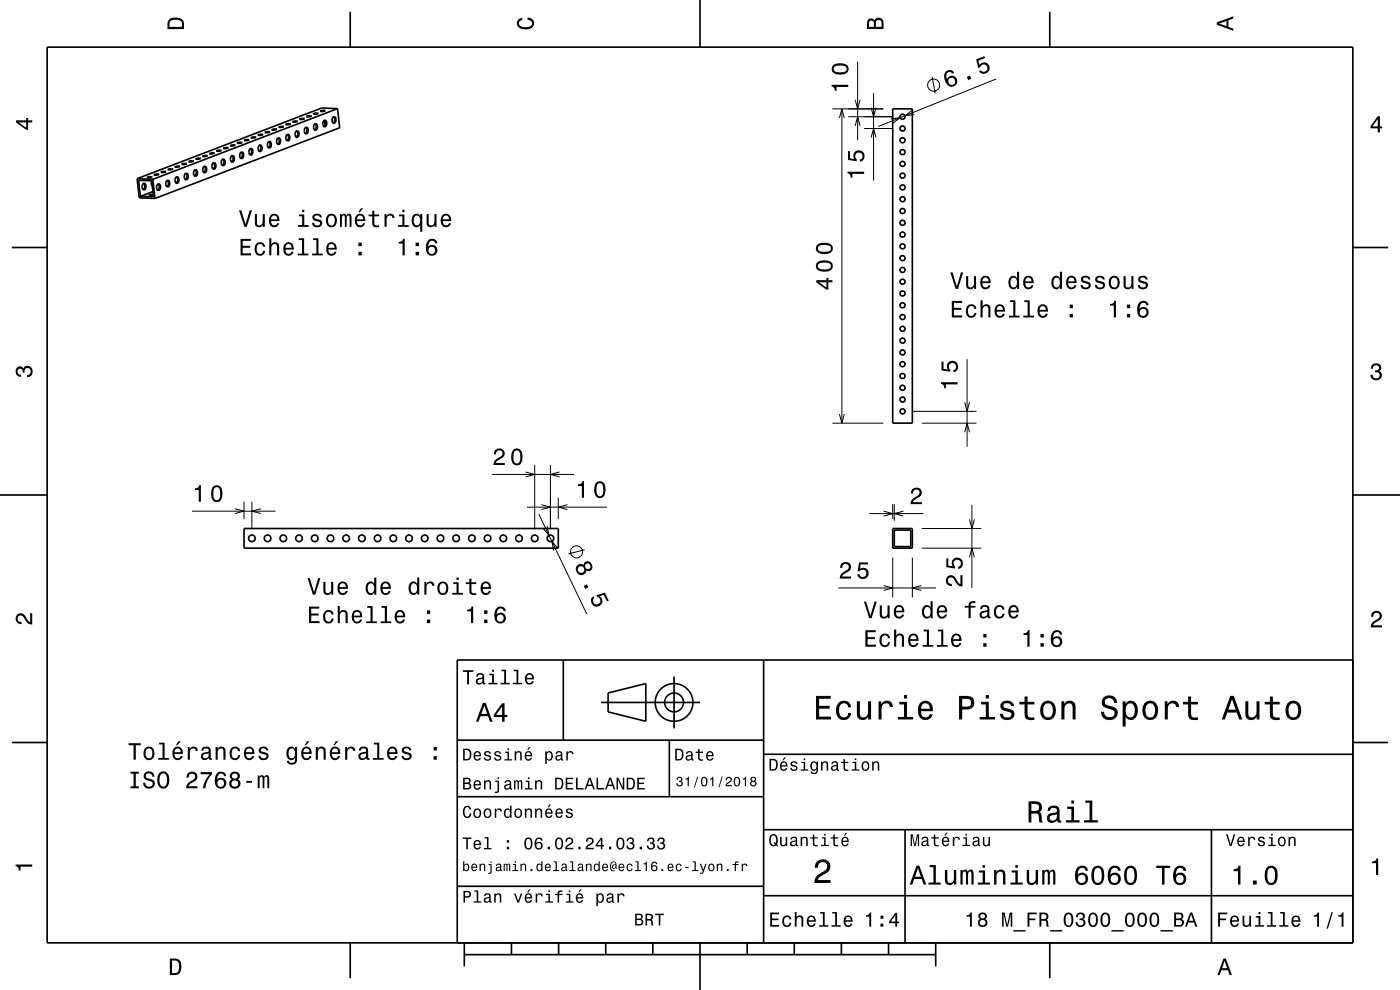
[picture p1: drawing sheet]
<svg xmlns="http://www.w3.org/2000/svg" width="297mm" height="210mm" viewBox="0 0 297 210" stroke-linecap="round" stroke-linejoin="round" font-family="sans-serif">
<g fill="none" stroke="#000" stroke-width=".21">
<path d="M181.9 13.1v16.7M185.3 19.8v18.5M197.7 16.3l.7 3.5M211.3 16.7l-25 10.1M176.6 23.1h10.8M178.1 25l.5-1.9 .5 1.9M178.6 23.1v66.7M179.9 24.8h9.6M181.4 21.2l.5 1.9 .6-1.9M181.4 26.7l.5-1.9 .6 1.9M183.3 27.3h6.2M184.8 22.8l.5 2 .5-2"/>
<path d="M184.8 29.2l.5-1.9 .5 1.9M189 25.2l2-.2-1.6 1.2M193.6 23.4l-1.6 1.2 2-.3M205.2 76.2v18.6M113.4 98.6v13.6M116.8 98.6v13.6M176.6 89.8h10.8M178.1 87.8l.5 2 .5-2M193.5 87.3h13.7M195.5 89.8h11.7M204.6 85.3l.6 2 .5-2M204.6 91.7l.6-1.9 .5 1.9"/>
<path d="M40.7 108.4h17.7M49.8 107.9l2 .5-2 .5M51.8 106.4v3.7M53.4 106.4v5.8M55.4 107.9l-2 .5 2 .5M104.4 100.6h17.4M111.5 100.1l1.9 .5-1.9 .6M111.8 107.6h17M114.3 109l10.2 21.2M114.8 107.1l2 .5-2 .5M116.1 111.6l.4 2-1.3-1.6M118.4 116.3l-1.3-1.5 .3 2"/>
<path d="M118.4 105.6v4.5M118.7 100.1l-1.9 .5 1.9 .6M120.4 107.1l-2 .5 2 .5M124 116.6l-3.4 .9M184.4 108.9h11.5M187.4 108.4l2 .5-2 .6M189.4 106.9v3.2M189.4 118.3v8.4M189.7 106.9v3.5M191.6 108.4l-1.9 .5 1.9 .6M193.5 118.3v8.4M195.5 116.3h12.7"/>
<path d="M195.5 112.1h12.7M205.7 118.2l.5-1.9 .5 1.9M205.7 110.2l.5 1.9 .5-1.9M206.2 107.1v17.6M177.9 124.7h20.6M187.4 124.2l2 .5-2 .5M195.5 124.2l-2 .5 2 .5"/>
<circle cx="198.1" cy="18.1" r="1.28"/>
<circle cx="122.3" cy="117.1" r="1.28"/>
</g>
<g fill="none" stroke="#000" stroke-width=".35">
<path d="M10 10h277v190h-277zM74.3 2.5v7.5M148.5 0v10M222.7 2.5v7.5M29.1 37.9l3.3 .1M29.1 37.9l.4 4.1 3.4 .1M29.4 38.2l2.8 .2 .4 3.4-2.8-.2zM30.3 39a.3 .3 0 0 1 .3-.1 .3 .3 0 0 1 .3 .1 .73 .73 0 0 1-.5 1.2l-.3-.5zM30.5 38.9a.92 .92 0 0 1-.1 1.3M31.2 37.6a.74 .74 0 0 1 1 0l-.6 .1zM32.2 38.4l-.1 .6 .2 .5M32.4 38l.5 4.1"/>
<path d="M32.7 37h1l-.6 .2zM33.4 39.1a.31 .31 0 0 1 .5 .1 .73 .73 0 0 1-.4 1.2l-.3-.5zM33.5 39a.93 .93 0 0 1 0 1.4M34.2 36.5a.75 .75 0 0 1 1 0l-.6 .1zM35.3 38.4a.31 .31 0 0 1 .6 0 .73 .73 0 0 1-.4 1.2l-.3-.5zM35.5 38.3a.92 .92 0 0 1-.1 1.3M35.6 39.4l-.3 .1M35.6 35.9l1.1-.1-.7 .2zM37.1 35.4a.75 .75 0 0 1 1-.1l-.6 .2zM37.3 37.6a.31 .31 0 0 1 .5 .1 .73 .73 0 0 1-.4 1.2l-.3-.5zM37.4 37.5a.92 .92 0 0 1 0 1.4M37.6 38.7l-.3 .1"/>
<path d="M38.6 34.8l1-.1-.6 .2zM39.3 36.9l.1-.1a.72 .72 0 0 1 .6 .6 .72 .72 0 0 1-.4 .7 .7 .7 0 0 1-.6-.5 .7 .7 0 0 1 .3-.7zM39.4 36.8a.92 .92 0 0 1-.1 1.3M39.5 37.9l-.3 .1M40.1 34.2h1l-.7 .1zM41.2 36.1a.31 .31 0 0 1 .6 .1 .73 .73 0 0 1-.5 1.2l-.2-.5zM41.4 36a.92 .92 0 0 1-.1 1.4M41.5 37.2l-.3 .1M41.5 33.7l1.1-.1-.7 .2zM43 33.1l1-.1-.6 .2zM43.2 35.4a.3 .3 0 0 1 .3-.2 .3 .3 0 0 1 .2 .2 .73 .73 0 0 1-.4 1.2l-.3-.5zM43.3 35.3a.93 .93 0 0 1 0 1.3"/>
<path d="M43.5 36.4l-.3 .1M44.5 32.5a.74 .74 0 0 1 1 0l-.6 .2zM45.1 34.6a.31 .31 0 0 1 .6 .1 .73 .73 0 0 1-.5 1.2l-.2-.6zM45.3 34.5a.92 .92 0 0 1-.1 1.4M45.4 35.7l-.3 .1M45.9 32l1.1-.1-.7 .2zM47.1 33.9a.31 .31 0 0 1 .5 0 .73 .73 0 0 1-.4 1.2l-.3-.5zM47.2 33.8a.92 .92 0 0 1 0 1.3M47.4 34.9l-.3 .1M47.4 31.4a.74 .74 0 0 1 1 0l-.6 .1zM48.9 30.9l1-.1-.6 .2zM49.1 33.1a.31 .31 0 0 1 .5 .1 .73 .73 0 0 1-.4 1.2l-.3-.5z"/>
<path d="M49.2 33a.92 .92 0 0 1-.1 1.4M49.3 34.2l-.3 .1M50.3 30.3a.74 .74 0 0 1 1 0l-.8 .1zM51 32.4a.31 .31 0 0 1 .6 0 .73 .73 0 0 1-.5 1.2l-.3-.5zM51.2 32.3a.92 .92 0 0 1-.1 1.3M51.3 33.4l-.3 .1M51.8 29.7h1l-.6 .1zM53 31.6l.1-.1a.72 .72 0 0 1 .6 .6 .72 .72 0 0 1-.4 .8 .7 .7 0 0 1-.5-.5 .7 .7 0 0 1 .2-.8zM53.1 31.5a.92 .92 0 0 1 0 1.4M53.3 32.7l-.3 .1M53.3 29.2a.76 .76 0 0 1 1 0l-.6 .1zM54.7 28.6a.74 .74 0 0 1 1 0l-.6 .1z"/>
<path d="M54.9 30.9a.31 .31 0 0 1 .6 0 .73 .73 0 0 1-.5 1.2l-.2-.5zM55.1 30.8a.93 .93 0 0 1-.1 1.3M55.2 31.9l-.3 .1M56.2 28a.76 .76 0 0 1 1 0l-.6 .2zM56.9 30.1a.31 .31 0 0 1 .5 .1 .73 .73 0 0 1-.4 1.2l-.3-.5zM57 30a.92 .92 0 0 1 0 1.4M57.2 31.2l-.3 .1M57.7 27.5a.74 .74 0 0 1 1 0l-.6 .1zM58.9 29.4a.3 .3 0 0 1 .2-.2 .3 .3 0 0 1 .3 .2 .73 .73 0 0 1-.4 1.2l-.3-.5zM59 29.3a.92 .92 0 0 1-.1 1.3M59.1 30.4l-.3 .1M59.2 26.9l1-.1-.6 .2z"/>
<path d="M60.6 26.4a.74 .74 0 0 1 1-.1l-.8 .2zM60.8 28.6a.31 .31 0 0 1 .6 .1 .73 .73 0 0 1-.5 1.2l-.3-.6zM61 28.5a.92 .92 0 0 1-.1 1.4M61.1 29.7l-.3 .1M62.1 25.8l1-.1-.6 .2zM62.8 27.9l.1-.1a.72 .72 0 0 1 .6 .6 .72 .72 0 0 1-.4 .7 .7 .7 0 0 1-.5-.5 .7 .7 0 0 1 .2-.7zM62.9 27.8a.92 .92 0 0 1 0 1.3M63.1 28.9l-.3 .1M63.6 25.2h1l-.6 .1zM64.7 27.1a.31 .31 0 0 1 .6 .1 .73 .73 0 0 1-.5 1.2l-.2-.6zM64.9 27a.93 .93 0 0 1-.1 1.4M65 28.2l-.3 .1"/>
<path d="M65 24.7l1.1-.1-.7 .2zM66.5 24.1l1-.1-.6 .2zM66.7 26.4l.1-.1a.72 .72 0 0 1 .6 .6 .72 .72 0 0 1-.3 .7 .7 .7 0 0 1-.6-.5 .7 .7 0 0 1 .2-.7zM66.8 26.3a.92 .92 0 0 1 0 1.3M67 27.4l-.3 .1M68 23.5h1l-.6 .2zM68.7 25.6a.3 .3 0 0 1 .2-.1 .3 .3 0 0 1 .3 .2 .73 .73 0 0 1-.4 1.2l-.3-.5zM68.8 25.5a.93 .93 0 0 1-.1 1.4M68.8 25.5l.2 1.1M68.9 26.7l-.3 .1M70.6 24.9a.49 .49 0 0 1 .6 .1 .49 .49 0 0 1 .1 .6 .44 .44 0 0 1-.5 .6 .44 .44 0 0 1-.4-.6zM70.8 24.8a.92 .92 0 0 1-.1 1.3"/>
<path d="M71.6 23l.5 4.1-39.2 15M71.6 23l-3.3-.1-39.2 15M71.6 23l-39.2 15M189.4 23.1h4.1v66.7h-4.1zM2.5 52.5h7.5M32.4 40.6l-2.6 1M32.5 41.2l-.9 .2h.9M33.7 40.2l-.3 .1M287 52.5h7.5M0 105h10M51.8 112.1h66.6v4.2h-66.6zM189.4 112.1h4.1v4.2h-4.1z"/>
<path d="M189.7 112.4h3.5v3.5h-3.5zM287 105h10M119.5 140v17M162 140v60M287 140h-190v60M2.5 157.5h7.5M97 157h65M127.5 149h21M129 147l8-2v8l-8-2zM142 157v12M143 143.5v11M287 157.5h7.5"/>
<path d="M97 169h65M162 176h125M162 160h125M192 176v24M257 176v24M97 188h65M162 190h125M74.3 200v7.5M98.5 202.5h100M98.5 200v5M108.5 200v2.5M118.5 200v2.5"/>
<path d="M128.5 200v2.5M138.5 200v2.5M148.5 200v10M158.5 200v2.5M168.5 200v2.5M178.5 200v2.5M188.5 200v2.5M198.5 200v5M222.7 200v7.5"/>
<circle cx="191.5" cy="39.8" r=".54"/>
<circle cx="191.5" cy="24.8" r=".54"/>
<circle cx="191.5" cy="32.3" r=".54"/>
<circle cx="191.5" cy="29.8" r=".54"/>
<circle cx="191.5" cy="37.3" r=".54"/>
<circle cx="191.5" cy="34.8" r=".54"/>
<circle cx="191.5" cy="27.3" r=".54"/>
<circle cx="191.5" cy="52.3" r=".54"/>
<circle cx="191.5" cy="47.3" r=".54"/>
<circle cx="191.5" cy="59.8" r=".54"/>
<circle cx="191.5" cy="54.8" r=".54"/>
<circle cx="191.5" cy="42.3" r=".54"/>
<circle cx="191.5" cy="49.8" r=".54"/>
<circle cx="191.5" cy="57.3" r=".54"/>
<circle cx="191.5" cy="44.8" r=".54"/>
<circle cx="191.5" cy="67.3" r=".54"/>
<circle cx="191.5" cy="69.8" r=".54"/>
<circle cx="191.5" cy="62.3" r=".54"/>
<circle cx="191.5" cy="74.8" r=".54"/>
<circle cx="191.5" cy="77.3" r=".54"/>
<circle cx="191.5" cy="72.3" r=".54"/>
<circle cx="191.5" cy="79.8" r=".54"/>
<circle cx="191.5" cy="64.8" r=".54"/>
<circle cx="191.5" cy="82.3" r=".54"/>
<circle cx="191.5" cy="84.8" r=".54"/>
<circle cx="191.5" cy="87.3" r=".54"/>
<circle cx="53.4" cy="114.2" r=".71"/>
<circle cx="56.8" cy="114.2" r=".71"/>
<circle cx="60.1" cy="114.2" r=".71"/>
<circle cx="63.4" cy="114.2" r=".71"/>
<circle cx="66.8" cy="114.2" r=".71"/>
<circle cx="70.1" cy="114.2" r=".71"/>
<circle cx="73.4" cy="114.2" r=".71"/>
<circle cx="76.8" cy="114.2" r=".71"/>
<circle cx="80.1" cy="114.2" r=".71"/>
<circle cx="83.4" cy="114.2" r=".71"/>
<circle cx="86.8" cy="114.2" r=".71"/>
<circle cx="90.1" cy="114.2" r=".71"/>
<circle cx="93.4" cy="114.2" r=".71"/>
<circle cx="96.8" cy="114.2" r=".71"/>
<circle cx="100.1" cy="114.2" r=".71"/>
<circle cx="103.4" cy="114.2" r=".71"/>
<circle cx="106.8" cy="114.2" r=".71"/>
<circle cx="110.1" cy="114.2" r=".71"/>
<circle cx="113.4" cy="114.2" r=".71"/>
<circle cx="116.8" cy="114.2" r=".71"/>
<circle cx="143" cy="149" r="2"/>
<circle cx="143" cy="149" r="4"/>
</g>
<g fill="#000">
<path d="M36 4a2.18 2.18 0 0 0-.5 2.2h3.5v-1.2a1.43 1.43 0 0 0-1.7-1.3zM36.3 4.4a2.15 2.15 0 0 1 2.2 .3l.1 1h-2.6v-1z" fill-rule="evenodd"/>
<path d="M109.9 4.2l.9-.4v.4a.7 .7 0 0 0-.7 .5 .7 .7 0 0 0 .3 .8 1.7 1.7 0 0 0 2.5-.5 .9 .9 0 0 0-1-.8v-.5a1.24 1.24 0 0 1 1.4 1.1 1.24 1.24 0 0 1-1 1.4 2.22 2.22 0 0 1-2.5-.7l-.2-.5z" fill-rule="evenodd"/>
<path d="M176.4 18v.3a.77 .77 0 0 1 .7 1h.4v-.9h2.4v-.4zM176.9 13.7a1.13 1.13 0 0 0-.4 1.2 1.13 1.13 0 0 0 .9 .9 2.28 2.28 0 0 0 2.5-.7 1.14 1.14 0 0 0-.9-1.6 2.85 2.85 0 0 0-2.1 .2zM176.9 14.3a2.38 2.38 0 0 1 2.6 0v.7a2.37 2.37 0 0 1-2.6 0z" fill-rule="evenodd"/>
<path d="M184.2 4.2l-.3 .7v1.3h3.5v-1.3a.98 .98 0 0 0-.7-1.1 .98 .98 0 0 0-1.2 .6 .84 .84 0 0 0-1.3-.2zM184.5 4.5a.54 .54 0 0 1 .6-.1 .54 .54 0 0 1 .3 .6v.7h-1zM185.9 4.4a.62 .62 0 0 1 .8-.1 .62 .62 0 0 1 .3 .6v.8h-1.2z" fill-rule="evenodd"/>
<path d="M200.6 15.3a2.23 2.23 0 0 0 1.2 3.1 1.16 1.16 0 0 0 1.3-.8 1.16 1.16 0 0 0-.8-1.4 1.16 1.16 0 0 0-1.4 .6 1.03 1.03 0 0 1 .3-1.5 .59 .59 0 0 1 .8 .3l.4-.2a1.1 1.1 0 0 0-1.8-.1zM201.1 17.3a.75 .75 0 0 1 1.5 0 .75 .75 0 0 1-1.5 0zM205.1 16.3l.3 .7 .6-.3-.2-.7zM207.1 12.6l.4 1.8 .4-.1a.79 .79 0 0 1 1-.6 .79 .79 0 0 1 .5 1 .79 .79 0 0 1-1.1 .4l-.2-.2-.4 .2a1.21 1.21 0 0 0 1.8 .4 1.21 1.21 0 0 0 .1-1.8 1.21 1.21 0 0 0-1.8 .1l-.2-.9 1.4-.6-.2-.4z" fill-rule="evenodd"/>
<path d="M258.1 4.7v.6l3.5 1.2v-.4l-1-.4v-1.4l1-.4v-.4zM258.6 5l1.6-.5v1z" fill-rule="evenodd"/>
<path d="M3.4 25.5v.5l2.1 1.5h.5v-1.5h.8v-.5h-.8v-.5h-.4v.5zM4 26h1.6v1.1z" fill-rule="evenodd"/>
<path d="M179.8 36.4v.4a.78 .78 0 0 1 .7 .9h.3v-.8h2.5v-.5zM179.9 32.1v1.8l1.9 .3v-.4a.79 .79 0 0 1-.2-1.2 .79 .79 0 0 1 1.1 0 .79 .79 0 0 1 0 1.2h-.3v.5a1.21 1.21 0 0 0 1.1-1.5 1.21 1.21 0 0 0-1.7-.8 1.21 1.21 0 0 0-.5 1.7l-1-.1v-1.5z" fill-rule="evenodd"/>
<path d="M292.3 24.7l-1.6 2.1v.4h1.6v.9h.4v-.9h.5v-.4h-.5v-2.1zM292.3 25.2v1.6h-1.1z" fill-rule="evenodd"/>
<path d="M51 50.7v3.5h2.3v-.5h-1.8v-1.1h1.6v-.5h-1.6v-1h1.7v-.4zM54.3 51.7a1.53 1.53 0 0 0 .8 2.6 1.06 1.06 0 0 0 1.2-1.1h-.5a.67 .67 0 0 1-.6 .7 .67 .67 0 0 1-.7-.6 1.12 1.12 0 0 1 .7-1.5 .6 .6 0 0 1 .6 .6h.4a1.09 1.09 0 0 0-.7-1 1.09 1.09 0 0 0-1.2 .3zM57.1 50.5v3.7h.5v-1.6a.64 .64 0 0 1 .4-.8 .64 .64 0 0 1 .8 .4v2h.4v-1.8a.88 .88 0 0 0-.6-1 .88 .88 0 0 0-1 .5v-1.4zM60.4 51.7a1.54 1.54 0 0 0 .8 2.6 1.06 1.06 0 0 0 1.1-.9h-.5l-.2 .3-.4 .2a.76 .76 0 0 1-.7-1h1.8a1.17 1.17 0 0 0-.5-1.3 1.17 1.17 0 0 0-1.4 .1zM60.7 52a.66 .66 0 0 1 .8-.2 .66 .66 0 0 1 .4 .8h-1.4zM63.4 50.5v.4h.7v2.9h-.9v.4h2.2v-.4h-.9v-3.3zM66.4 50.5v.4h.7v2.9h-.9v.4h2.3v-.4h-.9v-3.3zM69.5 51.7a1.54 1.54 0 0 0 .8 2.6 1.06 1.06 0 0 0 1.1-.9h-.5l-.2 .3-.4 .2a.76 .76 0 0 1-.6-1h1.7a1.16 1.16 0 0 0-.5-1.3 1.16 1.16 0 0 0-1.4 .1zM69.8 52a.66 .66 0 0 1 .8-.2 .66 .66 0 0 1 .4 .8h-1.3zM76 53.4v.8h.7v-.8zM76 51.5v.7h.7v-.7z" fill-rule="evenodd"/>
<path d="M50.7 44.6l1.1 3.5h.5l1.1-3.5h-.4l-.9 3-.9-3zM54.1 45.4v1.8a.89 .89 0 0 0 .6 1 .89 .89 0 0 0 1-.5v.4h.5v-2.7h-.5v1.6a.65 .65 0 0 1-.4 .7 .65 .65 0 0 1-.8-.3v-2zM57.4 45.7a1.54 1.54 0 0 0 .7 2.5 1.06 1.06 0 0 0 1.1-.9h-.4l-.2 .4-.4 .1a.76 .76 0 0 1-.7-.9h1.8a1.17 1.17 0 0 0-.5-1.4 1.17 1.17 0 0 0-1.4 .2zM57.7 45.9a.66 .66 0 0 1 .8-.1 .66 .66 0 0 1 .3 .7h-1.3zM63.4 45.5v.4h.7v1.8h-.9v.4h2.3v-.4h-1v-2.2zM64.1 44.5v.5h.5v-.5zM66.5 45.5a.76 .76 0 0 0-.2 .9 .76 .76 0 0 0 .7 .5l.9 .3a.63 .63 0 0 1-.6 .7 .63 .63 0 0 1-.7-.6h-.4a1.07 1.07 0 0 0 1.2 .9 1.07 1.07 0 0 0 .9-1.2l-.4-.4-1.1-.3a.54 .54 0 0 1 .4-.7 .54 .54 0 0 1 .7 .5h.4a1.03 1.03 0 0 0-.7-.8 1.03 1.03 0 0 0-1.1 .2zM69.4 45.7a1.53 1.53 0 0 0 .9 2.5 1.48 1.48 0 0 0 1.2-1.4 1.48 1.48 0 0 0-1.2-1.5l-.5 .1zM69.8 46a.67 .67 0 0 1 .7-.3 .67 .67 0 0 1 .5 .6 1.11 1.11 0 0 1-.7 1.5 1.17 1.17 0 0 1-.5-1.8zM72.1 45.4v2.7h.4v-1.8l.2-.6h.3l.1 .3 .1 2.1h.3l.1-2.1 .3-.3 .2 .1 .1 .4v1.9h.4v-1.8a.69 .69 0 0 0-.6-1l-.5 .4-.2-.3-.3-.1-.5 .4v-.3zM76.5 44.2l-.5 .8h.3l.7-.8zM75.6 45.7a1.54 1.54 0 0 0 .8 2.5 1.06 1.06 0 0 0 1.1-.9h-.5l-.2 .4-.4 .1a.76 .76 0 0 1-.7-.9h1.8a1.17 1.17 0 0 0-.5-1.4 1.17 1.17 0 0 0-1.4 .2zM75.9 45.9a.66 .66 0 0 1 .8-.1 .66 .66 0 0 1 .3 .7h-1.3zM79 44.7v.8h-.8v.4h.8v1.8a1.05 1.05 0 0 0 1.4 .5v-.4a.68 .68 0 0 1-1-.3v-1.6h1v-.4h-1v-.8zM81.6 45.4v2.7h.4v-1.5a.67 .67 0 0 1 .4-.8 .67 .67 0 0 1 .8 .2v.3h.5a.89 .89 0 0 0-.7-1 .89 .89 0 0 0-1 .6v-.5zM84.7 45.5v.4h.7v1.8h-.9v.4h2.2v-.4h-.9v-2.2zM85.3 44.5v.5h.5v-.5zM87.6 45.7a1.57 1.57 0 0 0 .8 2.5l.4-.1 .3-.4v1.5h.5v-3.8h-.5v.4l-.1-.2a.87 .87 0 0 0-1.4 .1zM88 46a.62 .62 0 0 1 .6-.3 .62 .62 0 0 1 .5 .6 1.12 1.12 0 0 1-.7 1.5 1.19 1.19 0 0 1-.4-1.8zM90.5 45.4v1.8a.89 .89 0 0 0 .6 1 .89 .89 0 0 0 1.1-.5v.4h.4v-2.7h-.4v1.6a.64 .64 0 0 1-.4 .7 .64 .64 0 0 1-.8-.3l-.1-2zM93.8 45.7a1.54 1.54 0 0 0 .8 2.5 1.05 1.05 0 0 0 1.1-.9h-.5l-.2 .4-.4 .1a.76 .76 0 0 1-.7-.9h1.8a1.16 1.16 0 0 0-.5-1.4 1.16 1.16 0 0 0-1.4 .2zM94.1 45.9a.66 .66 0 0 1 .8-.1 .66 .66 0 0 1 .4 .7h-1.4z" fill-rule="evenodd"/>
<path d="M84.6 51.3v.4h.8v2.5h.5v-3.6h-.4a.77 .77 0 0 1-.9 .7zM88.2 53.4v.8h.7v-.8zM88.2 51.5v.7h.7v-.7zM90.9 50.9a2.4 2.4 0 0 0 .2 3.3 1.16 1.16 0 0 0 1.5-.4 1.16 1.16 0 0 0-.2-1.5 1.16 1.16 0 0 0-1.6 0 1.02 1.02 0 0 1 .9-1.2 .58 .58 0 0 1 .6 .5h.5a1.11 1.11 0 0 0-.8-.9 1.11 1.11 0 0 0-1.1 .2zM90.8 53.1a.75 .75 0 0 1 1.5 0 .75 .75 0 0 1-1.5 0z" fill-rule="evenodd"/>
<path d="M173.2 59.4v.5l2.1 1.5h.4v-1.5h.9v-.5h-.9v-.5h-.4v.5zM173.8 59.9h1.5v1.1zM173.5 55.5a1.13 1.13 0 0 0-.4 1.2 1.13 1.13 0 0 0 1 .9 2.28 2.28 0 0 0 2.5-.6 1.14 1.14 0 0 0-.9-1.7 2.85 2.85 0 0 0-2.2 .2zM173.6 56.1a2.37 2.37 0 0 1 2.6 0v.7a2.38 2.38 0 0 1-2.6 0zM173.5 51.8a1.13 1.13 0 0 0-.4 1.2 1.13 1.13 0 0 0 1 .8 2.28 2.28 0 0 0 2.5-.6 1.14 1.14 0 0 0-.9-1.6 2.85 2.85 0 0 0-2.2 .2zM173.6 52.4a2.37 2.37 0 0 1 2.6 0v.6a2.38 2.38 0 0 1-2.6 0z" fill-rule="evenodd"/>
<path d="M201.6 57.8l1.1 3.5h.5l1.1-3.5h-.4l-.9 3-.9-3zM205 58.6v1.8a.89 .89 0 0 0 .6 .9 .89 .89 0 0 0 1-.4v.4h.5v-2.7h-.5v1.5a.65 .65 0 0 1-.4 .8 .65 .65 0 0 1-.8-.3v-2zM208.2 58.9a1.54 1.54 0 0 0 .8 2.5 1.06 1.06 0 0 0 1.1-.9h-.4l-.2 .4-.4 .1a.76 .76 0 0 1-.7-.9h1.8a1.16 1.16 0 0 0-.5-1.4 1.16 1.16 0 0 0-1.5 .2zM208.6 59.1a.66 .66 0 0 1 .8-.2 .66 .66 0 0 1 .3 .8h-1.3zM214.2 58.9a1.57 1.57 0 0 0 .8 2.5l.4-.1 .3-.4v.4h.5v-3.6h-.4v1.3a.89 .89 0 0 0-1.6-.1zM214.6 59.2a.62 .62 0 0 1 .6-.3 .62 .62 0 0 1 .5 .6 1.12 1.12 0 0 1-.7 1.5 1.19 1.19 0 0 1-.4-1.8zM217.3 58.9a1.54 1.54 0 0 0 .8 2.5 1.06 1.06 0 0 0 1.1-.9h-.4l-.2 .4-.4 .1a.76 .76 0 0 1-.7-.9h1.8a1.16 1.16 0 0 0-.5-1.4 1.16 1.16 0 0 0-1.5 .2zM217.7 59.1a.66 .66 0 0 1 .8-.2 .66 .66 0 0 1 .3 .8h-1.3zM223.3 58.9a1.57 1.57 0 0 0 .8 2.5l.4-.1 .4-.4v.4h.4v-3.6h-.4v1.3a.89 .89 0 0 0-1.6-.1zM223.7 59.2a.62 .62 0 0 1 .6-.3 .62 .62 0 0 1 .5 .6 1.12 1.12 0 0 1-.6 1.5 1.19 1.19 0 0 1-.5-1.8zM226.5 58.9a1.54 1.54 0 0 0 .8 2.5 1.06 1.06 0 0 0 1-.9h-.4l-.2 .4-.4 .1a.76 .76 0 0 1-.7-.9h1.8a1.16 1.16 0 0 0-.5-1.4 1.16 1.16 0 0 0-1.4 .2zM226.8 59.1a.66 .66 0 0 1 .8-.2 .66 .66 0 0 1 .3 .8h-1.3zM229.5 58.7a.76 .76 0 0 0-.2 .8 .76 .76 0 0 0 .7 .5l.9 .4a.63 .63 0 0 1-.6 .6 .63 .63 0 0 1-.6-.6h-.5a1.07 1.07 0 0 0 1.2 1 1.07 1.07 0 0 0 .9-1.2l-.4-.4-1.1-.3a.53 .53 0 0 1 .5-.7 .53 .53 0 0 1 .6 .5h.4a1.03 1.03 0 0 0-.7-.9 1.03 1.03 0 0 0-1.1 .3zM232.6 58.7a.76 .76 0 0 0-.2 .8 .76 .76 0 0 0 .7 .5l.9 .4a.63 .63 0 0 1-.6 .6 .63 .63 0 0 1-.7-.6h-.4a1.07 1.07 0 0 0 1.2 1 1.07 1.07 0 0 0 .9-1.2l-.4-.4-1.1-.3a.54 .54 0 0 1 .4-.7 .54 .54 0 0 1 .6 .5h.5a1.03 1.03 0 0 0-.7-.9 1.03 1.03 0 0 0-1.1 .3zM235.5 58.9a1.53 1.53 0 0 0 .9 2.5 1.48 1.48 0 0 0 1.2-1.5 1.48 1.48 0 0 0-1.2-1.4l-.5 .1zM235.8 59.1a.67 .67 0 0 1 .8-.2 .67 .67 0 0 1 .4 .6 1.11 1.11 0 0 1-.6 1.5 1.17 1.17 0 0 1-.6-1.9zM238.4 58.6v1.8a.89 .89 0 0 0 .6 .9 .89 .89 0 0 0 1-.4v.4h.5v-2.7h-.5v1.5a.65 .65 0 0 1-.4 .8 .65 .65 0 0 1-.8-.3v-2zM241.7 58.7a.76 .76 0 0 0-.2 .8 .76 .76 0 0 0 .7 .5l.9 .4a.63 .63 0 0 1-.6 .6 .63 .63 0 0 1-.7-.6h-.4a1.07 1.07 0 0 0 1.2 1 1.07 1.07 0 0 0 .9-1.2l-.4-.4-1.1-.3a.54 .54 0 0 1 .4-.7 .54 .54 0 0 1 .6 .5h.5a1.03 1.03 0 0 0-.7-.9 1.03 1.03 0 0 0-1.1 .3z" fill-rule="evenodd"/>
<path d="M201.9 63.8v3.5h2.2v-.4h-1.7v-1.2h1.6v-.4h-1.6v-1h1.7v-.5zM205.2 64.9a1.53 1.53 0 0 0 .8 2.5 1.06 1.06 0 0 0 1.1-1h-.4a.67 .67 0 0 1-.6 .6 .67 .67 0 0 1-.7-.6 1.11 1.11 0 0 1 .7-1.5 .6 .6 0 0 1 .6 .6h.4a1.09 1.09 0 0 0-.7-.9 1.09 1.09 0 0 0-1.2 .3zM208 63.7v3.6h.5v-1.5a.63 .63 0 0 1 .3-.8 .63 .63 0 0 1 .8 .3l.1 2h.4v-1.8a.88 .88 0 0 0-.6-.9 .88 .88 0 0 0-1 .4v-1.3zM211.3 64.9a1.54 1.54 0 0 0 .8 2.5 1.06 1.06 0 0 0 1.1-.8h-.5l-.2 .3-.4 .1a.76 .76 0 0 1-.7-.9h1.8a1.16 1.16 0 0 0-.5-1.4 1.16 1.16 0 0 0-1.4 .2zM211.6 65.1a.66 .66 0 0 1 .8-.1 .66 .66 0 0 1 .4 .7h-1.4zM214.3 63.7v.4h.7v2.9h-.9v.3h2.2v-.3h-.9v-3.3zM217.3 63.7v.4h.7v2.9h-.9v.3h2.3v-.3h-1v-3.3zM220.4 64.9a1.54 1.54 0 0 0 .8 2.5 1.06 1.06 0 0 0 1.1-.8h-.5l-.2 .3-.4 .1a.76 .76 0 0 1-.7-.9h1.8a1.16 1.16 0 0 0-.5-1.4 1.16 1.16 0 0 0-1.4 .2zM220.7 65.1a.66 .66 0 0 1 .8-.1 .66 .66 0 0 1 .4 .7h-1.4zM226.9 66.6v.7h.7v-.7zM226.9 64.6v.8h.7v-.8z" fill-rule="evenodd"/>
<path d="M235.5 64.5v.3h.8v2.5h.4v-3.5h-.3a.77 .77 0 0 1-.9 .7zM239.1 66.6v.7h.7v-.7zM239.1 64.6v.8h.7v-.8zM241.8 64.1l-.5 .8a1.75 1.75 0 0 0 1.2 2.5 1.15 1.15 0 0 0 1.1-1.5 1.15 1.15 0 0 0-1.9-.4 1.03 1.03 0 0 1 .9-1.3 .58 .58 0 0 1 .6 .6h.5a1.11 1.11 0 0 0-.8-1 1.11 1.11 0 0 0-1.1 .3zM241.7 66.3a.75 .75 0 0 1 1.5 0 .75 .75 0 0 1-1.5 0z" fill-rule="evenodd"/>
<path d="M291.1 77.4a1.08 1.08 0 0 1 1.4-.2 1.08 1.08 0 0 1 .4 1.2l-.3 .3a1.06 1.06 0 0 1 .5 1.3 1.06 1.06 0 0 1-1.2 .7 1.1 1.1 0 0 1-1.2-1.2h.5a.71 .71 0 0 0 1 .8 .71 .71 0 0 0 .1-1.3h-.6v-.4a.61 .61 0 0 0 .8-.3 .61 .61 0 0 0-.2-.8 .61 .61 0 0 0-.9 .2l-.1 .5h-.5z" fill-rule="evenodd"/>
<path d="M3.6 78a.86 .86 0 0 1 1.4 .2 1.06 1.06 0 0 1 1.2-.6 1.06 1.06 0 0 1 .7 1.2 1.1 1.1 0 0 1-1.2 1.2v-.4a.71 .71 0 0 0 .8-1 .71 .71 0 0 0-1.3-.1v.6h-.4a.61 .61 0 0 0-.3-.8 .61 .61 0 0 0-.8 .2 .61 .61 0 0 0 .2 .8l.6 .2v.4a1.15 1.15 0 0 1-1.2-.6 1.15 1.15 0 0 1 .3-1.3z" fill-rule="evenodd"/>
<path d="M105.1 95.4l-.3 1h.4a.71 .71 0 0 1 .5-.9 .71 .71 0 0 1 .9 .5 .71 .71 0 0 1-.5 .9 1.81 1.81 0 0 0-1.4 1.7h2.4v-.4h-1.9a2.23 2.23 0 0 1 1.5-1.2 1.13 1.13 0 0 0 .1-1.6 1.13 1.13 0 0 0-1.7 0zM108.7 95.6a2.68 2.68 0 0 0 .4 3 1.13 1.13 0 0 0 1.7-.9 2.31 2.31 0 0 0-.6-2.5l-.5-.1-.6 .1zM109.3 95.6h.7a2.38 2.38 0 0 1 0 2.6h-.7a2.38 2.38 0 0 1 0-2.6z" fill-rule="evenodd"/>
<path d="M199.6 81.1v.3a.77 .77 0 0 1 .7 1h.4v-.9h2.5v-.4zM199.7 76.7v1.9l1.9 .3v-.4a.8 .8 0 0 1-.2-1.3 .8 .8 0 0 1 1.2 .1 .8 .8 0 0 1-.3 1.2v.5a1.21 1.21 0 0 0 1-1.5 1.21 1.21 0 0 0-1.6-.9 1.21 1.21 0 0 0-.6 1.8l-.9-.2v-1.5z" fill-rule="evenodd"/>
<path d="M41.3 103.6v.3h.9v2.5h.4v-3.5h-.3a.77 .77 0 0 1-1 .7zM45.1 103.4a2.67 2.67 0 0 0 .4 3 1.14 1.14 0 0 0 1.6-.9 2.3 2.3 0 0 0-.6-2.5l-.5-.1-.5 .1zM45.7 103.4h.6a2.38 2.38 0 0 1 0 2.6h-.6a2.37 2.37 0 0 1 0-2.6z" fill-rule="evenodd"/>
<path d="M122.6 102.7v.4h.8v2.5h.5v-3.5h-.4a.77 .77 0 0 1-.9 .6zM126.4 102.5a2.67 2.67 0 0 0 .3 3.1 1.14 1.14 0 0 0 1.7-.9 2.3 2.3 0 0 0-.6-2.5l-.5-.1-.6 .1zM126.9 102.6h.7a2.37 2.37 0 0 1 0 2.6h-.7a2.38 2.38 0 0 1 0-2.6z" fill-rule="evenodd"/>
<path d="M122.4 120a1.2 1.2 0 0 0 .1 1.7 1.2 1.2 0 0 0 1.7-.2l.1-.5a.89 .89 0 0 0 1.2-.1 .89 .89 0 0 0 .1-1.2 .89 .89 0 0 0-1-.7 .89 .89 0 0 0-.8 .9 .95 .95 0 0 0-1.4 .1zM122.5 120.8a.75 .75 0 0 1 1.5 0 .75 .75 0 0 1-1.5 0zM124.1 120.1a.6 .6 0 0 1 1.2 0 .6 .6 0 0 1-1.2 0zM123.8 124.3l.3 .6 .7-.3-.3-.6zM125.6 126.7a1.21 1.21 0 0 0 .2 1.8 1.21 1.21 0 0 0 1.7-.3 1.21 1.21 0 0 0-.3-1.7l.9-.3 .7 1.4 .3-.2-.8-1.7-1.8 .6 .2 .3a.79 .79 0 0 1 .7 1 .79 .79 0 0 1-1.1 .5 .79 .79 0 0 1-.4-1l.2-.2-.2-.4z" fill-rule="evenodd"/>
<path d="M193.6 103.7a1.18 1.18 0 0 1 1.9 .3 1.18 1.18 0 0 1-1 1.7l-.5 .4-.3 .4h1.9v.4h-2.4a1.8 1.8 0 0 1 1.4-1.7 .71 .71 0 0 0 .5-.9 .71 .71 0 0 0-.9-.5 .71 .71 0 0 0-.5 .9h-.5z" fill-rule="evenodd"/>
<path d="M3.6 130.4a1.22 1.22 0 0 1 2 .7l.4 .6 .4 .3v-1.9h.4v2.4a1.8 1.8 0 0 1-1.7-1.4 .71 .71 0 0 0-.9-.5 .71 .71 0 0 0-.5 .8 .71 .71 0 0 0 .9 .5v.5a1.18 1.18 0 0 1-1.2-.7 1.18 1.18 0 0 1 .2-1.3z" fill-rule="evenodd"/>
<path d="M65.6 128.7v3.5h2.2v-.4h-1.8v-1.2h1.6v-.4h-1.6v-1.1h1.7v-.4zM68.8 129.8a1.53 1.53 0 0 0 .9 2.5 1.06 1.06 0 0 0 1.1-1.1h-.4a.67 .67 0 0 1-.7 .7 .67 .67 0 0 1-.7-.6 1.12 1.12 0 0 1 .7-1.5 .59 .59 0 0 1 .6 .6h.5a1.09 1.09 0 0 0-.8-1 1.09 1.09 0 0 0-1.2 .4zM71.6 128.6v3.6h.5v-1.6a.63 .63 0 0 1 .4-.8 .63 .63 0 0 1 .8 .4v2h.5v-1.8a.88 .88 0 0 0-.6-1 .88 .88 0 0 0-1.1 .5v-1.3zM74.9 129.8a1.55 1.55 0 0 0 .8 2.5 1.07 1.07 0 0 0 1.1-.9h-.4l-.3 .4-.3 .1a.76 .76 0 0 1-.7-.9h1.7a1.17 1.17 0 0 0-.4-1.4 1.17 1.17 0 0 0-1.5 .2zM75.3 130a.66 .66 0 0 1 .8-.2 .66 .66 0 0 1 .3 .8h-1.3zM77.9 128.6v.3h.7v2.9h-.9v.4h2.3v-.4h-1v-3.2zM80.9 128.6v.3h.7v2.9h-.9v.4h2.3v-.4h-.9v-3.2zM84 129.8a1.55 1.55 0 0 0 .8 2.5 1.07 1.07 0 0 0 1.1-.9h-.4l-.2 .4-.4 .1a.76 .76 0 0 1-.7-.9h1.8a1.17 1.17 0 0 0-.5-1.4 1.17 1.17 0 0 0-1.5 .2zM84.4 130a.66 .66 0 0 1 .8-.2 .66 .66 0 0 1 .3 .8h-1.3zM90.6 131.4v.8h.7v-.8zM90.6 129.5v.7h.7v-.7z" fill-rule="evenodd"/>
<path d="M65.2 122.6l1.2 3.5h.5l1.1-3.5h-.5l-.9 3-.9-3zM68.6 123.4v1.8a.89 .89 0 0 0 .6 1 .89 .89 0 0 0 1.1-.5v.4h.4v-2.7h-.4v1.6a.65 .65 0 0 1-.4 .8 .65 .65 0 0 1-.8-.3l-.1-2.1zM71.9 123.7a1.54 1.54 0 0 0 .8 2.5 1.07 1.07 0 0 0 1.1-.8h-.5l-.2 .3-.4 .1a.76 .76 0 0 1-.7-.9h1.8a1.16 1.16 0 0 0-.5-1.4 1.16 1.16 0 0 0-1.4 .2zM72.2 123.9a.66 .66 0 0 1 .8-.1 .66 .66 0 0 1 .4 .7h-1.4zM77.8 123.7a1.58 1.58 0 0 0 .8 2.5l.5-.1 .3-.4v.4h.4v-3.6h-.4v1.3a.89 .89 0 0 0-1.6-.1zM78.2 124a.62 .62 0 0 1 .7-.2 .62 .62 0 0 1 .4 .5 1.12 1.12 0 0 1-.6 1.5 1.19 1.19 0 0 1-.5-1.8zM81 123.7a1.54 1.54 0 0 0 .8 2.5 1.06 1.06 0 0 0 1.1-.8h-.5l-.2 .3-.4 .1a.76 .76 0 0 1-.7-.9h1.8a1.16 1.16 0 0 0-.5-1.4 1.16 1.16 0 0 0-1.4 .2zM81.3 123.9a.66 .66 0 0 1 .8-.1 .66 .66 0 0 1 .4 .7h-1.4zM87 123.7a1.57 1.57 0 0 0 .7 2.5l.5-.1 .3-.4v.4h.4v-3.6h-.4v1.3a.89 .89 0 0 0-1.5-.1zM87.3 124a.62 .62 0 0 1 .7-.2 .62 .62 0 0 1 .4 .5 1.12 1.12 0 0 1-.6 1.5 1.18 1.18 0 0 1-.5-1.8zM90 123.4v2.7h.5v-1.5a.66 .66 0 0 1 .3-.8 .66 .66 0 0 1 .9 .2v.3h.4a.89 .89 0 0 0-.6-.9 .89 .89 0 0 0-1.1 .5v-.5zM93.1 123.7a1.53 1.53 0 0 0 .8 2.5 1.48 1.48 0 0 0 1.2-1.4 1.48 1.48 0 0 0-1.2-1.5l-.4 .1zM93.4 124a.67 .67 0 0 1 .7-.3 .67 .67 0 0 1 .5 .6 1.11 1.11 0 0 1-.7 1.5 1.17 1.17 0 0 1-.5-1.8zM96.2 123.5v.4h.7v1.9h-1v.3h2.3v-.3h-.9v-2.3zM96.8 122.5v.5h.5v-.5zM99.6 122.7v.8h-.8v.4h.8v1.8a1.05 1.05 0 0 0 1.4 .5v-.4a.68 .68 0 0 1-1-.3v-1.6h1v-.4h-1v-.8zM102.2 123.7a1.54 1.54 0 0 0 .8 2.5 1.07 1.07 0 0 0 1.1-.8h-.4l-.2 .3-.4 .1a.76 .76 0 0 1-.7-.9h1.8a1.16 1.16 0 0 0-.5-1.4 1.16 1.16 0 0 0-1.5 .2zM102.6 123.9a.66 .66 0 0 1 .8-.1 .66 .66 0 0 1 .3 .7h-1.3z" fill-rule="evenodd"/>
<path d="M99.1 129.3v.4h.8v2.5h.5v-3.5h-.4a.78 .78 0 0 1-.9 .6zM102.7 131.4v.8h.7v-.8zM102.7 129.5v.7h.7v-.7zM105.4 128.9a2.39 2.39 0 0 0 .2 3.3 1.16 1.16 0 0 0 1.5-.4 1.16 1.16 0 0 0-.2-1.5 1.16 1.16 0 0 0-1.5 0 1.02 1.02 0 0 1 .8-1.2 .58 .58 0 0 1 .6 .5h.5a1.12 1.12 0 0 0-.7-.9 1.12 1.12 0 0 0-1.2 .2zM105.4 131.1a.75 .75 0 0 1 1.4 0 .75 .75 0 0 1-1.4 0z" fill-rule="evenodd"/>
<path d="M178.5 119.5l-.3 1h.5a.7 .7 0 0 1 .5-.9 .7 .7 0 0 1 .8 .5 .7 .7 0 0 1-.4 .9 1.81 1.81 0 0 0-1.5 1.7h2.4v-.4h-1.9a2.23 2.23 0 0 1 1.5-1.2 1.13 1.13 0 0 0 .1-1.6 1.13 1.13 0 0 0-1.7 0zM182.2 119.3l-.2 1.9h.4a.8 .8 0 0 1 1.2-.3 .8 .8 0 0 1-.1 1.3 .8 .8 0 0 1-1.2-.4h-.4a1.21 1.21 0 0 0 1.5 1.1 1.21 1.21 0 0 0 .8-1.7 1.21 1.21 0 0 0-1.8-.5l.2-1h1.5v-.4z" fill-rule="evenodd"/>
<path d="M183.6 133.7v3.5h2.2v-.4h-1.7v-1.2h1.5v-.4h-1.5v-1.1h1.7v-.4zM186.9 134.8a1.52 1.52 0 0 0 .8 2.5 1.06 1.06 0 0 0 1.1-1.1h-.4a.67 .67 0 0 1-.6 .7 .67 .67 0 0 1-.7-.6 1.12 1.12 0 0 1 .6-1.5 .6 .6 0 0 1 .7 .6h.4a1.09 1.09 0 0 0-.8-1 1.09 1.09 0 0 0-1.1 .4zM189.7 133.6v3.6h.4v-1.6a.63 .63 0 0 1 .4-.8 .63 .63 0 0 1 .8 .4v2h.5v-1.8a.88 .88 0 0 0-.6-1 .88 .88 0 0 0-1.1 .5v-1.3zM192.9 134.8a1.54 1.54 0 0 0 .8 2.5 1.06 1.06 0 0 0 1.1-.9h-.4l-.2 .4-.4 .1a.76 .76 0 0 1-.7-.9h1.8a1.16 1.16 0 0 0-.5-1.4 1.16 1.16 0 0 0-1.5 .2zM193.3 135a.66 .66 0 0 1 .8-.2 .66 .66 0 0 1 .3 .8h-1.3zM195.9 133.6v.3h.7v2.9h-.9v.4h2.3v-.4h-.9v-3.2zM199 133.6v.3h.7v2.9h-.9v.4h2.2v-.4h-.9v-3.2zM202.1 134.8a1.54 1.54 0 0 0 .8 2.5 1.06 1.06 0 0 0 1-.9h-.4l-.2 .4-.4 .1a.76 .76 0 0 1-.7-.9h1.8a1.16 1.16 0 0 0-.5-1.4 1.16 1.16 0 0 0-1.4 .2zM202.4 135a.66 .66 0 0 1 .8-.2 .66 .66 0 0 1 .3 .8h-1.3zM208.6 136.4v.8h.7v-.8zM208.6 134.5v.7h.7v-.7z" fill-rule="evenodd"/>
<path d="M183.3 127.6l1.1 3.5h.5l1.1-3.5h-.5l-.8 3-1-3zM186.6 128.4v1.8a.89 .89 0 0 0 .6 1 .89 .89 0 0 0 1.1-.5v.4h.4v-2.7h-.4v1.6a.64 .64 0 0 1-.4 .8 .64 .64 0 0 1-.8-.3v-2.1zM189.9 128.7a1.54 1.54 0 0 0 .8 2.5 1.05 1.05 0 0 0 1.1-.8h-.4l-.3 .3-.3 .1a.76 .76 0 0 1-.7-.9h1.7a1.16 1.16 0 0 0-.4-1.4 1.16 1.16 0 0 0-1.5 .2zM190.3 128.9a.66 .66 0 0 1 .8-.1 .66 .66 0 0 1 .3 .7h-1.3zM195.9 128.7a1.57 1.57 0 0 0 .7 2.5l.5-.1 .3-.4v.4h.5v-3.6h-.5v1.3a.89 .89 0 0 0-1.5-.1zM196.2 129a.62 .62 0 0 1 .7-.2 .62 .62 0 0 1 .5 .5 1.12 1.12 0 0 1-.7 1.5 1.18 1.18 0 0 1-.5-1.8zM199 128.7a1.54 1.54 0 0 0 .8 2.5 1.06 1.06 0 0 0 1.1-.8h-.4l-.3 .3-.3 .1a.76 .76 0 0 1-.7-.9h1.7a1.16 1.16 0 0 0-.4-1.4 1.16 1.16 0 0 0-1.5 .2zM199.4 128.9a.66 .66 0 0 1 .8-.1 .66 .66 0 0 1 .3 .7h-1.3zM204.7 128.5v.4h.8v2.2h.4v-2.2h1v-.4h-1a.5 .5 0 0 1 .6-.6h.4v-.4a1.04 1.04 0 0 0-1.4 .8v.2zM208.2 128.6l-.3 .6h.4a.55 .55 0 0 1 .7-.5 .55 .55 0 0 1 .4 .8h-.2a1 1 0 0 0-1.1 .2 1 1 0 0 0-.2 1.1 .93 .93 0 0 0 1.6 0l.1 .3h.6v-.3h-.3v-1.7a1.02 1.02 0 0 0-.7-.8 1.02 1.02 0 0 0-1 .3zM208.4 130.1l1.1-.3a.77 .77 0 0 1-.2 .8 .77 .77 0 0 1-.9 .1l-.1-.3zM211.2 128.7a1.53 1.53 0 0 0 .8 2.5 1.06 1.06 0 0 0 1.1-1h-.4a.67 .67 0 0 1-.7 .6 .67 .67 0 0 1-.7-.6 1.11 1.11 0 0 1 .7-1.5 .6 .6 0 0 1 .7 .6h.4a1.09 1.09 0 0 0-.8-.9 1.09 1.09 0 0 0-1.1 .3zM214.2 128.7a1.54 1.54 0 0 0 .8 2.5 1.06 1.06 0 0 0 1.1-.8h-.5l-.2 .3-.4 .1a.76 .76 0 0 1-.6-.9h1.7a1.16 1.16 0 0 0-.5-1.4 1.16 1.16 0 0 0-1.4 .2zM214.5 128.9a.66 .66 0 0 1 .8-.1 .66 .66 0 0 1 .4 .7h-1.3z" fill-rule="evenodd"/>
<path d="M200.9 122.3a1.19 1.19 0 0 0-.1 1.4 1.19 1.19 0 0 0 1.1 .6v-.4a.7 .7 0 0 1-.8-.5 .7 .7 0 0 1 .5-.9 .7 .7 0 0 1 .9 .5 1.8 1.8 0 0 0 1.7 1.4v-2.4h-.4v1.9a2.22 2.22 0 0 1-1.2-1.5 1.11 1.11 0 0 0-1.7-.1zM200.8 118.4v1.9l1.8 .3v-.4a.8 .8 0 0 1-.2-1.2 .8 .8 0 0 1 1.2 0 .8 .8 0 0 1-.3 1.2v.5a1.21 1.21 0 0 0 1-1.5 1.21 1.21 0 0 0-1.6-.8 1.21 1.21 0 0 0-.6 1.7l-.9-.1v-1.6z" fill-rule="evenodd"/>
<path d="M217.1 134.3v.4h.9v2.5h.4v-3.5h-.3a.77 .77 0 0 1-1 .6zM220.7 136.4v.8h.7v-.8zM220.7 134.5v.7h.7v-.7zM223.4 133.9l-.4 .9a1.75 1.75 0 0 0 1.2 2.5 1.15 1.15 0 0 0 1.1-1.6 1.15 1.15 0 0 0-1.9-.4 1.02 1.02 0 0 1 .8-1.2 .58 .58 0 0 1 .7 .5h.4a1.12 1.12 0 0 0-.7-.9 1.12 1.12 0 0 0-1.2 .2zM223.4 136.1a.75 .75 0 0 1 1.5 0 .75 .75 0 0 1-1.5 0z" fill-rule="evenodd"/>
<path d="M291.2 129.9a1.18 1.18 0 0 1 1.9 .3 1.18 1.18 0 0 1-1 1.7l-.5 .3-.3 .5h1.9v.4h-2.4a1.8 1.8 0 0 1 1.4-1.8 .71 .71 0 0 0 .5-.8 .71 .71 0 0 0-.9-.5 .71 .71 0 0 0-.5 .8h-.4z" fill-rule="evenodd"/>
<path d="M98.2 158.8v2.5h.9a1.37 1.37 0 0 0 .7-2.2 1.56 1.56 0 0 0-1.6-.3zM98.6 159.1a.98 .98 0 0 1 1.1 .7 .98 .98 0 0 1-.6 1.2h-.5zM100.7 159.6a1.04 1.04 0 0 0-.2 1.2 1.04 1.04 0 0 0 1 .5l.5-.5h-.3l-.4 .3a.54 .54 0 0 1-.5-.7h1.3a.83 .83 0 0 0-.4-.9 .83 .83 0 0 0-1 .1zM100.9 159.7l.2-.1a.47 .47 0 0 1 .5 .1 .47 .47 0 0 1 .1 .5h-.9zM102.9 159.5l-.2 .1a.69 .69 0 0 0 .9 .9l.2 .1a.43 .43 0 0 1-.4 .5 .43 .43 0 0 1-.4-.4h-.3a.74 .74 0 0 0 .9 .7 .74 .74 0 0 0 .5-1l-1-.4a.38 .38 0 0 1 .3-.5 .38 .38 0 0 1 .4 .4h.3a.78 .78 0 0 0-1.2-.4zM105.1 159.5l-.2 .1a.69 .69 0 0 0 .9 .9l.2 .1a.43 .43 0 0 1-.4 .5 .43 .43 0 0 1-.5-.4h-.3a.74 .74 0 0 0 .9 .7 .74 .74 0 0 0 .5-1l-.9-.4a.38 .38 0 0 1 .3-.5 .38 .38 0 0 1 .4 .4h.3a.77 .77 0 0 0-1.2-.4zM107.2 159.4v.3h.5v1.3h-.7v.3h1.6v-.3h-.6v-1.6zM107.7 158.7v.4h.3v-.4zM109.2 159.4v1.9h.3v-1.1a.45 .45 0 0 1 .4-.6 .45 .45 0 0 1 .5 .5v1.2h.3v-1.3a.63 .63 0 0 0-.5-.7 .63 .63 0 0 0-.7 .4v-.3zM112.2 158.5l-.4 .6h.3l.5-.6zM111.5 159.6a1.04 1.04 0 0 0-.2 1.2 1.04 1.04 0 0 0 1.1 .5l.5-.5h-.3l-.5 .3a.54 .54 0 0 1-.5-.7h1.3a.83 .83 0 0 0-.4-.9 .83 .83 0 0 0-1 .1zM111.8 159.7l.1-.1a.48 .48 0 0 1 .5 .1 .48 .48 0 0 1 .2 .5h-1zM115.7 159.4v2.7h.3v-1.1a.66 .66 0 0 0 .7 .4 .66 .66 0 0 0 .5-.6 .91 .91 0 0 0 0-1.1 .91 .91 0 0 0-1-.3l-.2 .3v-.3zM116.1 159.8a.45 .45 0 0 1 .5-.2 .45 .45 0 0 1 .3 .4 .65 .65 0 0 1 .1 .8 .65 .65 0 0 1-.7 .2 .98 .98 0 0 1-.2-1.2zM118.1 159.5l-.2 .4h.3a.39 .39 0 0 1 .4-.3 .39 .39 0 0 1 .3 .5h-.1a.65 .65 0 0 0-1 .4 .65 .65 0 0 0 .6 .9l.6-.3 .1 .2h.4v-.2l-.2-.1v-1.1a.72 .72 0 0 0-.5-.6 .72 .72 0 0 0-.7 .2zM118.2 160.6l.8-.3a.55 .55 0 0 1-.2 .7 .55 .55 0 0 1-.6 0zM120.1 159.4v1.9h.4v-1.1a.47 .47 0 0 1 .2-.6 .47 .47 0 0 1 .6 .2v.2h.4a.64 .64 0 0 0-.5-.7 .64 .64 0 0 0-.8 .4v-.3z" fill-rule="evenodd"/>
<path d="M98.2 142.2v.3h.9v2.7h.4v-2.7h.9v-.3zM101.3 143l-.3 .5h.4a.47 .47 0 0 1 .5-.4 .47 .47 0 0 1 .4 .6l-.2 .1a.84 .84 0 0 0-1 .2 .84 .84 0 0 0 0 1.1 .9 .9 0 0 0 1.3-.2l.1 .2 .5 .1v-.3l-.3-.1v-1.3a.87 .87 0 0 0-1.4-.5zM101.4 144.3l.9-.3a.66 .66 0 0 1-.1 .7 .66 .66 0 0 1-.8 .1zM103.8 142.9v.3h.6v1.6h-.8v.4h2v-.4h-.8v-1.9zM104.4 142.1v.4h.4v-.4zM106.4 142.1v.3h.6v2.4h-.8v.4h1.9v-.4h-.7v-2.7zM109 142.1v.3h.6v2.4h-.8v.4h1.9v-.4h-.7v-2.7zM111.6 143.1a1.32 1.32 0 0 0 .7 2.1 .9 .9 0 0 0 .9-.7h-.3l-.2 .3-.4 .1a.65 .65 0 0 1-.6-.8h1.6a1 1 0 0 0-.4-1.2 1 1 0 0 0-1.3 .2zM111.9 143.3a.57 .57 0 0 1 .7-.1 .57 .57 0 0 1 .3 .6h-1.2z" fill-rule="evenodd"/>
<path d="M102.4 149.1l-1.4 4h.5l.4-1.2h1.6l.4 1.2h.6l-1.5-4zM102.7 149.7l.7 1.7h-1.3zM106.5 149.2l-1.7 2.4v.5h1.7v1h.5v-1h.6v-.5h-.6v-2.4zM106.5 149.9v1.7h-1.3z" fill-rule="evenodd"/>
<path d="M143.2 158.8v2.5h.9a1.37 1.37 0 0 0 .7-2.2 1.56 1.56 0 0 0-1.6-.3zM143.6 159.1a.98 .98 0 0 1 1.1 .7 .98 .98 0 0 1-.6 1.2h-.5zM145.7 159.5l-.2 .4h.3a.39 .39 0 0 1 .5-.3 .39 .39 0 0 1 .3 .5h-.2a.65 .65 0 0 0-.9 .4 .65 .65 0 0 0 .5 .9l.7-.3v.2h.4v-.2l-.1-.1-.1-1.1a.73 .73 0 0 0-.4-.6 .73 .73 0 0 0-.8 .2zM145.8 160.6l.8-.3a.55 .55 0 0 1-.1 .7 .55 .55 0 0 1-.7 0zM148.1 158.9v.5h-.5v.3h.5v1.3a.75 .75 0 0 0 1 .4v-.3a.48 .48 0 0 1-.7-.3v-1.1h.7v-.3h-.7v-.5zM150 159.6a1.04 1.04 0 0 0-.2 1.2 1.04 1.04 0 0 0 1.1 .5l.5-.5h-.4l-.4 .3a.54 .54 0 0 1-.5-.7h1.3a.83 .83 0 0 0-.4-.9 .83 .83 0 0 0-1 .1zM150.3 159.7l.1-.1a.48 .48 0 0 1 .5 .1 .48 .48 0 0 1 .2 .5h-1z" fill-rule="evenodd"/>
<path d="M173.1 147.6v5h3.2v-.6h-2.5v-1.7h2.2v-.6h-2.2v-1.5h2.4v-.6zM177.8 149.2a2.59 2.59 0 0 0 .5 3.4 1.58 1.58 0 0 0 2.3-1.4h-.6a.95 .95 0 0 1-.9 1 .95 .95 0 0 1-1-.9 1.59 1.59 0 0 1 .9-2.1 .85 .85 0 0 1 .9 .8h.7a1.56 1.56 0 0 0-1.1-1.3 1.56 1.56 0 0 0-1.7 .5zM181.8 148.8v2.5a1.27 1.27 0 0 0 .9 1.4 1.27 1.27 0 0 0 1.5-.7v.6h.6v-3.8h-.6v2.2a.92 .92 0 0 1-.6 1.1 .92 .92 0 0 1-1.2-.4v-2.9zM186.4 148.8v3.8h.6v-2.2a.95 .95 0 0 1 .5-1.1 .95 .95 0 0 1 1.2 .3l.1 .4h.6a1.28 1.28 0 0 0-1-1.4 1.28 1.28 0 0 0-1.4 .8v-.6zM190.8 148.9v.5h1v2.7h-1.3v.5h3.2v-.5h-1.3v-3.2zM191.8 147.4v.8h.6v-.8zM195.1 149.2a2.62 2.62 0 0 0 .5 3.4 1.57 1.57 0 0 0 2.2-1.1h-.6l-.3 .5-.5 .2a1.08 1.08 0 0 1-1-1.3h2.5a1.66 1.66 0 0 0-.7-2 1.66 1.66 0 0 0-2.1 .3zM195.6 149.5a.94 .94 0 0 1 1.2-.2 .94 .94 0 0 1 .5 1h-1.9zM203.5 147.6v5h.6v-2.1h.8a1.47 1.47 0 0 0 1.8-1.2 1.47 1.47 0 0 0-1.5-1.7zM204.1 148.2a1.6 1.6 0 0 1 1.8 .5 .86 .86 0 0 1 0 .9 .86 .86 0 0 1-.9 .3h-.9zM208.1 148.9v.5h1v2.7h-1.3v.5h3.3v-.5h-1.3v-3.2zM209.1 147.4v.8h.7v-.8zM212.6 148.9a1.08 1.08 0 0 0-.3 1.2 1.08 1.08 0 0 0 1 .7l1.1 .4a.57 .57 0 0 1 .2 .6 .57 .57 0 0 1-.5 .4 .96 .96 0 0 1-1.4-.8h-.6a1.6 1.6 0 0 0 1.3 1.4 1.6 1.6 0 0 0 1.7-.8 1.13 1.13 0 0 0-1-1.6l-1.1-.3-.2-.4a.87 .87 0 0 1 .9-.5 .87 .87 0 0 1 .8 .6h.6a1.41 1.41 0 0 0-2.1-1.1zM217.4 147.8v1.1h-1.1v.5h1.1v2.6l.2 .4 .4 .3h1.4v-.5a.97 .97 0 0 1-1.4-.5v-2.3h1.4v-.5h-1.4v-1.1zM221.1 149.2a2.56 2.56 0 0 0 .5 3.4 1.72 1.72 0 0 0 1.8-.2 1.72 1.72 0 0 0 .6-1.7 1.7 1.7 0 0 0-.9-1.9 1.7 1.7 0 0 0-2 .4zM221.6 149.6a.96 .96 0 0 1 1-.4 .96 .96 0 0 1 .7 .8 1.59 1.59 0 0 1-1 2.2 1.19 1.19 0 0 1-1-1.5zM225.2 148.8v3.8h.6v-2.2a.97 .97 0 0 1 .5-1.1 .97 .97 0 0 1 1.1 .2l.1 .7v2.4h.7v-2.5a1.27 1.27 0 0 0-.9-1.4 1.27 1.27 0 0 0-1.5 .6v-.5zM234.1 147.9a1.38 1.38 0 0 0-.3 1.5 1.38 1.38 0 0 0 1.3 .9 1.25 1.25 0 0 1 1.4 .9 1.15 1.15 0 0 1-1.3 .9 1.15 1.15 0 0 1-1-1.1h-.7a1.8 1.8 0 0 0 1.7 1.8 1.8 1.8 0 0 0 1.9-1.6 1.46 1.46 0 0 0-1.5-1.4l-.6-.2a.83 .83 0 0 1-.5-1.1 .83 .83 0 0 1 1.2-.3l.5 .5 .1 .4h.7a1.67 1.67 0 0 0-1-1.6 1.67 1.67 0 0 0-1.9 .4zM238.2 148.8v5.3h.6v-2.1a1.32 1.32 0 0 0 1.4 .7 1.32 1.32 0 0 0 1.1-1.1 2.43 2.43 0 0 0-.8-2.8 1.21 1.21 0 0 0-1.7 .5v-.5zM239.1 149.6a.9 .9 0 0 1 .9-.4 .9 .9 0 0 1 .7 .8 1.61 1.61 0 0 1-.9 2.2 1.18 1.18 0 0 1-1-1.5zM242.8 149.2a2.56 2.56 0 0 0 .5 3.4 1.72 1.72 0 0 0 1.8-.2 1.72 1.72 0 0 0 .6-1.7 1.7 1.7 0 0 0-.9-1.9 1.7 1.7 0 0 0-2 .4zM243.3 149.6a.96 .96 0 0 1 1-.4 .96 .96 0 0 1 .7 .8 1.59 1.59 0 0 1-1 2.2 1.19 1.19 0 0 1-1-1.5zM247.1 148.8v3.8h.6v-2.2a.95 .95 0 0 1 .5-1.1 .95 .95 0 0 1 1.2 .3l.1 .4h.6a1.28 1.28 0 0 0-1-1.4 1.28 1.28 0 0 0-1.4 .8v-.6zM252 147.8v1.1h-1v.5h1l.1 2.6 .2 .4 .4 .3h1.4v-.5a.97 .97 0 0 1-1.4-.5v-2.3h1.4v-.5h-1.4v-1.1zM261 147.6l-1.8 5h.6l.6-1.4h2l.5 1.4h.7l-1.9-5zM261.4 148.3l.7 2.2h-1.5zM264.2 148.8v2.5a1.27 1.27 0 0 0 .9 1.4 1.27 1.27 0 0 0 1.5-.7v.6h.6v-3.8h-.6v2.2a.92 .92 0 0 1-.6 1.1 .92 .92 0 0 1-1.1-.4l-.1-2.9zM269.4 147.8v1.1h-1.1v.5h1.1v2.6l.2 .4 .4 .3 .7 .1 .8-.1v-.5a.97 .97 0 0 1-1.4-.5l-.1-2.3h1.5v-.5h-1.5v-1.1zM273.1 149.2a2.56 2.56 0 0 0 .6 3.4 1.72 1.72 0 0 0 1.8-.2 1.72 1.72 0 0 0 .6-1.7 1.7 1.7 0 0 0-.9-1.9 1.7 1.7 0 0 0-2.1 .4zM273.6 149.6a.96 .96 0 0 1 1-.4 .96 .96 0 0 1 .7 .8 1.59 1.59 0 0 1-.9 2.2 1.19 1.19 0 0 1-1.1-1.5z" fill-rule="evenodd"/>
<path d="M27.3 157.7v.4h1v3.1h.5v-3.1h1.1v-.4zM30.7 158.7a1.53 1.53 0 0 0 .9 2.6 1.48 1.48 0 0 0 1.2-1.5 1.48 1.48 0 0 0-1.2-1.4l-.5 .1zM31.1 159a.67 .67 0 0 1 .7-.2 .67 .67 0 0 1 .5 .5 1.11 1.11 0 0 1-.7 1.6 1.17 1.17 0 0 1-.5-1.9zM33.8 157.5v.4h.7v2.9h-.9v.4h2.2v-.4h-.9v-3.3zM37.8 157.2l-.5 .9h.3l.7-.9zM36.9 158.7a1.54 1.54 0 0 0 .8 2.6 1.05 1.05 0 0 0 1-.9h-.4l-.2 .3-.4 .2a.76 .76 0 0 1-.7-1h1.8a1.16 1.16 0 0 0-.5-1.3 1.16 1.16 0 0 0-1.4 .1zM37.2 159a.66 .66 0 0 1 .8-.2 .66 .66 0 0 1 .3 .8h-1.3zM39.8 158.5v2.7h.5v-1.6a.66 .66 0 0 1 .3-.8 .66 .66 0 0 1 .9 .3v.2h.5a.89 .89 0 0 0-.7-.9 .89 .89 0 0 0-1.1 .5v-.4zM43 158.6l-.3 .6h.4a.55 .55 0 0 1 .7-.5 .55 .55 0 0 1 .4 .8h-.2a1 1 0 0 0-1.1 .2 1 1 0 0 0-.2 1.1 .93 .93 0 0 0 1.6 0l.1 .3 .6 .1v-.4h-.3v-1.6a1.02 1.02 0 0 0-1.7-.6zM43.2 160.1l1.1-.3a.77 .77 0 0 1-.2 .9 .77 .77 0 0 1-.9 0zM45.7 158.5v2.7h.5v-1.6a.63 .63 0 0 1 .5-.9 .63 .63 0 0 1 .7 .8v1.7h.4v-1.8a.89 .89 0 0 0-.6-1 .89 .89 0 0 0-1 .5v-.4zM49 158.7a1.53 1.53 0 0 0 .8 2.6 1.06 1.06 0 0 0 1.1-1.1h-.4a.67 .67 0 0 1-.6 .7 .67 .67 0 0 1-.7-.6 1.12 1.12 0 0 1 .7-1.6 .6 .6 0 0 1 .6 .6h.4a1.09 1.09 0 0 0-.7-.9 1.09 1.09 0 0 0-1.2 .3zM52 158.7a1.54 1.54 0 0 0 .8 2.6 1.05 1.05 0 0 0 1.1-.9h-.4l-.2 .3-.4 .2a.76 .76 0 0 1-.7-1h1.8a1.16 1.16 0 0 0-.5-1.3 1.16 1.16 0 0 0-1.5 .1zM52.4 159a.66 .66 0 0 1 .8-.2 .66 .66 0 0 1 .3 .8h-1.3zM55.1 158.6a.76 .76 0 0 0-.2 .8 .76 .76 0 0 0 .7 .5l.9 .4a.63 .63 0 0 1-.6 .6 .63 .63 0 0 1-.7-.6h-.4a1.07 1.07 0 0 0 1.2 .9 1.07 1.07 0 0 0 .9-1.2l-.4-.3-1.1-.3a.54 .54 0 0 1 .4-.7 .54 .54 0 0 1 .7 .5h.4a1.03 1.03 0 0 0-.7-.9 1.03 1.03 0 0 0-1.1 .3zM61 158.7a1.58 1.58 0 0 0 .8 2.6l.5-.2 .3-.4a.73 .73 0 0 1-.3 1 .73 .73 0 0 1-1-.3h-.4a1.1 1.1 0 0 0 1.2 .8 1.1 1.1 0 0 0 .9-1.2v-2.5h-.4v.4l-.3-.4a.91 .91 0 0 0-1.3 .2zM61.4 159a.63 .63 0 0 1 .7-.2 .63 .63 0 0 1 .4 .6 1.11 1.11 0 0 1-.6 1.5 1.2 1.2 0 0 1-.5-1.9zM65.2 157.2l-.5 .9h.2l.8-.9zM64.2 158.7a1.54 1.54 0 0 0 .8 2.6 1.06 1.06 0 0 0 1.1-.9h-.5l-.2 .3-.4 .2a.76 .76 0 0 1-.7-1h1.8a1.17 1.17 0 0 0-.5-1.3 1.17 1.17 0 0 0-1.4 .1zM64.5 159a.66 .66 0 0 1 .8-.2 .66 .66 0 0 1 .4 .8h-1.4zM67 158.5v2.7h.4v-1.6a.63 .63 0 0 1 .4-.8 .63 .63 0 0 1 .8 .4l.1 2h.4v-1.8a.89 .89 0 0 0-.6-1 .89 .89 0 0 0-1.1 .5v-.4zM71.2 157.2l-.5 .9h.3l.7-.9zM70.3 158.7a1.55 1.55 0 0 0 .8 2.6 1.06 1.06 0 0 0 1-.9h-.4l-.2 .3-.4 .2a.76 .76 0 0 1-.7-1h1.8a1.17 1.17 0 0 0-.5-1.3 1.17 1.17 0 0 0-1.4 .1zM70.6 159a.66 .66 0 0 1 .8-.2 .66 .66 0 0 1 .3 .8h-1.3zM73.2 158.5v2.7h.5v-1.6a.66 .66 0 0 1 .3-.8 .66 .66 0 0 1 .9 .3v.2h.4a.89 .89 0 0 0-.6-.9 .89 .89 0 0 0-1.1 .5v-.4zM76.4 158.6l-.3 .6h.4a.55 .55 0 0 1 .7-.5 .55 .55 0 0 1 .4 .8h-.2a1 1 0 0 0-1.1 .2 1 1 0 0 0-.2 1.1 .93 .93 0 0 0 1.6 0l.1 .3 .6 .1v-.4h-.3v-1.6a1.02 1.02 0 0 0-1.7-.6zM76.6 160.1l1.1-.3a.77 .77 0 0 1-.2 .9 .77 .77 0 0 1-.9 0l-.1-.3zM79.3 157.5v.4h.7v2.9h-.9v.4h2.3v-.4h-.9v-3.3zM82.4 158.7a1.54 1.54 0 0 0 .8 2.6 1.05 1.05 0 0 0 1.1-.9h-.4l-.3 .3-.3 .2a.76 .76 0 0 1-.7-1h1.7a1.16 1.16 0 0 0-.5-1.3 1.16 1.16 0 0 0-1.4 .1zM82.8 159a.66 .66 0 0 1 .7-.2 .66 .66 0 0 1 .4 .8h-1.3zM85.5 158.6a.76 .76 0 0 0-.2 .8 .76 .76 0 0 0 .7 .5l.9 .4a.63 .63 0 0 1-.6 .6 .63 .63 0 0 1-.7-.6h-.4a1.07 1.07 0 0 0 1.2 .9 1.07 1.07 0 0 0 .9-1.2l-.4-.3-1.1-.3a.54 .54 0 0 1 .4-.7 .54 .54 0 0 1 .6 .5h.5a1.03 1.03 0 0 0-.7-.9 1.03 1.03 0 0 0-1.1 .3zM92 160.4v.8h.7v-.8zM92 158.5v.7h.7v-.7z" fill-rule="evenodd"/>
<path d="M27.7 163.7v.4h.6v2.7h-.6v.4h1.7v-.4h-.6v-2.7h.6v-.4zM30.8 163.9a.96 .96 0 0 0-.3 1.1 .96 .96 0 0 0 .9 .6 .77 .77 0 0 1 .9 .9 .83 .83 0 0 1-.9 .3 .83 .83 0 0 1-.6-.8h-.5a1.21 1.21 0 0 0 1.5 1.3 1.21 1.21 0 0 0 .8-1.8l-1.2-.4a.58 .58 0 0 1-.4-.8 .58 .58 0 0 1 .9-.2l.2 .1 .2 .5h.5a1.16 1.16 0 0 0-.7-1.1 1.16 1.16 0 0 0-1.3 .3zM33.7 164.1a2.53 2.53 0 0 0 .4 3.1 1.21 1.21 0 0 0 1.7-1 1.94 1.94 0 0 0-.9-2.6l-.8 .1zM34.3 164.1l.3-.1a1.7 1.7 0 0 1 .4 2.8l-.4 .1a1.69 1.69 0 0 1-.3-2.8zM39.9 164l-.3 .4v.6h.4a.71 .71 0 0 1 .5-.9 .71 .71 0 0 1 .9 .5 .71 .71 0 0 1-.5 .9 1.8 1.8 0 0 0-1.4 1.7h2.4v-.4h-1.9a2.2 2.2 0 0 1 1.5-1.2 1.13 1.13 0 0 0 .1-1.7 1.13 1.13 0 0 0-1.7 .1zM42.6 163.8v.4h1.9a5.2 5.2 0 0 0-1.5 3h.6a5.3 5.3 0 0 1 1.4-3v-.4zM46.1 164a2.39 2.39 0 0 0 .2 3.2 1.16 1.16 0 0 0 1.5-.3 1.16 1.16 0 0 0-.2-1.6 1.16 1.16 0 0 0-1.5 .1 1.02 1.02 0 0 1 .8-1.3 .58 .58 0 0 1 .6 .5h.5a1.12 1.12 0 0 0-.7-.9 1.12 1.12 0 0 0-1.2 .3zM46 166.2a.75 .75 0 0 1 1.5 0 .75 .75 0 0 1-1.5 0zM49 163.9a.83 .83 0 0 0 .2 1.4 1.11 1.11 0 0 0-.4 1.6 1.11 1.11 0 0 0 1.5 .3 1.03 1.03 0 0 0 .7-.9 1.03 1.03 0 0 0-.6-1 .89 .89 0 0 0 .4-1.1 .89 .89 0 0 0-1-.5zM49.1 166.2a.71 .71 0 0 1 1.4 0 .71 .71 0 0 1-1.4 0zM49.2 164.7a.6 .6 0 0 1 1.2 0 .6 .6 0 0 1-1.2 0zM52.2 165.7v.3h1.3v-.3zM54.7 164.5v2.7h.4v-2.1l.2-.3h.3l.1 .3v2.1h.4v-2.1l.4-.3 .2 .1v.4v1.9h.4v-1.9a.69 .69 0 0 0-.5-.9l-.6 .4-.1-.3-.4-.1-.4 .4v-.3z" fill-rule="evenodd"/>
<path d="M98.3 165v2.5h.9a.7 .7 0 0 0 .8-.6 .7 .7 0 0 0-.5-.8 .61 .61 0 0 0 .3-.7 .61 .61 0 0 0-.7-.4zM98.6 165.3h.5a.38 .38 0 0 1 .4 .4 .38 .38 0 0 1-.4 .3h-.5zM98.6 166.3h.5a.44 .44 0 0 1 .5 .4 .44 .44 0 0 1-.4 .5h-.6zM100.7 165.7a1.04 1.04 0 0 0-.2 1.2 1.04 1.04 0 0 0 1 .6l.5-.6h-.3l-.4 .4a.54 .54 0 0 1-.5-.7h1.3a.83 .83 0 0 0-.4-1 .83 .83 0 0 0-1 .1zM100.9 165.9l.2-.1a.47 .47 0 0 1 .5 .1 .47 .47 0 0 1 .1 .4h-.9zM102.7 165.5v2h.3v-1.1a.45 .45 0 0 1 .4-.7 .45 .45 0 0 1 .5 .6v1.2h.3v-1.3a.63 .63 0 0 0-.5-.7 .63 .63 0 0 0-.7 .3v-.3zM105.1 165.6v.3h.5v1.7l-.2 .3h-.4v.3a.62 .62 0 0 0 .9-.6v-2zM105.6 164.9v.3h.3v-.3zM107.2 165.6l-.2 .5h.3a.39 .39 0 0 1 .5-.4 .39 .39 0 0 1 .3 .6h-.2a.65 .65 0 0 0-.9 .4 .65 .65 0 0 0 .5 .8l.7-.3v.2l.4 .1v-.3h-.1l-.1-1.1a.73 .73 0 0 0-.4-.6 .73 .73 0 0 0-.8 .1zM107.3 166.7l.8-.2a.55 .55 0 0 1-.1 .6 .55 .55 0 0 1-.7 .1zM109.1 165.5v2h.2v-1.3l.2-.4h.2l.1 .2v1.5h.3v-1.5l.2-.3 .2 .4v1.4h.3v-1.4a.5 .5 0 0 0-.4-.6l-.4 .2-.3-.2-.4 .2v-.2zM111.5 165.6v.3h.5v1.3h-.6v.3h1.6v-.3h-.7v-1.6zM112 164.9v.3h.3v-.3zM113.5 165.5v2h.3v-1.1a.45 .45 0 0 1 .3-.6 .45 .45 0 0 1 .6 .2v1.5h.3v-1.3a.63 .63 0 0 0-.4-.7 .63 .63 0 0 0-.8 .3v-.3zM117.8 165v2.5h.8a1.37 1.37 0 0 0 .7-2.2 1.55 1.55 0 0 0-1.5-.3zM118.1 165.3a.98 .98 0 0 1 1.1 .7 .98 .98 0 0 1-.6 1.2h-.5zM120 165v2.5h1.6v-.3h-1.3v-.9h1.2v-.3h-1.2v-.7h1.3v-.3zM122.2 165v2.5h1.6v-.3h-1.3v-2.2zM124.9 165l-.9 2.5h.3l.3-.8h1l.3 .8h.3l-.9-2.5zM125.1 165.3l.4 1.1h-.8zM126.5 165v2.5h1.7v-.3h-1.3v-2.2zM129.3 165l-.9 2.5h.3l.2-.8h1l.3 .8h.3l-.9-2.5zM129.4 165.3l.4 1.1h-.7zM130.8 165v2.5h.3v-2.1l.9 2.1h.4v-2.5h-.3v2l-.9-2zM132.9 165v2.5h.9a1.37 1.37 0 0 0 .7-2.2 1.55 1.55 0 0 0-1.6-.3zM133.3 165.3a.98 .98 0 0 1 1.1 .7 .98 .98 0 0 1-.6 1.2h-.5zM135.2 165v2.5h1.6v-.3h-1.3v-.9h1.1v-.3h-1.1v-.7h1.3v-.3z" fill-rule="evenodd"/>
<path d="M98.4 171.2a1.45 1.45 0 0 0 .7 2.3 .94 .94 0 0 0 .9-1h-.3a.59 .59 0 0 1-.8 .7 1.31 1.31 0 0 1 .2-2l.3 .1 .2 .4h.4a.85 .85 0 0 0-.6-.8 .85 .85 0 0 0-1 .3zM100.6 171.7a1.04 1.04 0 0 0-.1 1.3 1.04 1.04 0 0 0 1.1 .5 1.04 1.04 0 0 0 .5-1.3 1.04 1.04 0 0 0-1.2-.7zM100.9 171.9a.48 .48 0 0 1 .5-.1 .48 .48 0 0 1 .3 .4 .66 .66 0 0 1 0 .7 .66 .66 0 0 1-.7 .3 .98 .98 0 0 1-.1-1.3zM102.8 171.7a1.04 1.04 0 0 0-.2 1.3 1.04 1.04 0 0 0 1.2 .5 1.04 1.04 0 0 0 .5-1.3 1.04 1.04 0 0 0-1.2-.7zM103 171.9a.48 .48 0 0 1 .5-.1 .48 .48 0 0 1 .4 .4 .66 .66 0 0 1 0 .7 .66 .66 0 0 1-.7 .3 .97 .97 0 0 1-.2-1.3zM105 171.5v2h.3v-1.1a.47 .47 0 0 1 .2-.6 .47 .47 0 0 1 .6 .2l.1 .1h.3a.64 .64 0 0 0-.5-.6 .64 .64 0 0 0-.7 .4v-.4zM107.1 171.7a1.06 1.06 0 0 0-.2 1.2 1.06 1.06 0 0 0 .9 .6l.4-.3v.3h.3v-2.6h-.3v.9a.63 .63 0 0 0-1.1-.1zM107.4 171.9a.44 .44 0 0 1 .4-.1 .44 .44 0 0 1 .4 .4 .65 .65 0 0 1 0 .7 .65 .65 0 0 1-.7 .3l-.2-.4zM109.3 171.7a1.04 1.04 0 0 0-.1 1.3 1.04 1.04 0 0 0 1.1 .5 1.04 1.04 0 0 0 .5-1.3 1.04 1.04 0 0 0-1.2-.7zM109.5 171.9a.48 .48 0 0 1 .6-.1 .48 .48 0 0 1 .3 .4 .66 .66 0 0 1 0 .7 .66 .66 0 0 1-.7 .3 .98 .98 0 0 1-.2-1.3zM111.4 171.5v2h.3v-1.1a.45 .45 0 0 1 .3-.7 .45 .45 0 0 1 .5 .6v1.2h.4v-1.3a.63 .63 0 0 0-.5-.7 .63 .63 0 0 0-.7 .3v-.3zM113.5 171.5v2h.3v-1.1a.45 .45 0 0 1 .3-.6 .45 .45 0 0 1 .6 .2v1.5h.3v-1.3a.63 .63 0 0 0-.4-.7 .63 .63 0 0 0-.8 .3v-.3zM116.5 170.7l-.3 .6h.2l.5-.6zM115.9 171.7a1.04 1.04 0 0 0-.2 1.2 1.04 1.04 0 0 0 1 .6l.5-.6h-.3l-.4 .4a.54 .54 0 0 1-.5-.7h1.2a.83 .83 0 0 0-.3-1 .83 .83 0 0 0-1 .1zM116.1 171.9l.2-.1a.47 .47 0 0 1 .4 .1 .47 .47 0 0 1 .2 .4h-.9zM118 171.7a1.04 1.04 0 0 0-.2 1.2 1.04 1.04 0 0 0 1.1 .6l.5-.6h-.3l-.5 .4a.53 .53 0 0 1-.5-.7h1.3a.83 .83 0 0 0-.3-1 .83 .83 0 0 0-1.1 .1zM118.3 171.9l.1-.1a.47 .47 0 0 1 .5 .1 .47 .47 0 0 1 .2 .4h-1zM120.2 171.6l-.1 .2a.69 .69 0 0 0 .8 .9l.3 .1a.43 .43 0 0 1-.4 .5 .43 .43 0 0 1-.5-.4h-.3a.74 .74 0 0 0 .9 .7 .74 .74 0 0 0 .5-1.1l-1-.3a.38 .38 0 0 1 .3-.5 .38 .38 0 0 1 .5 .3h.3a.77 .77 0 0 0-1.3-.4z" fill-rule="evenodd"/>
<path d="M143.7 164.9l-.2 .5h.3a.35 .35 0 0 1 .2-.4 .35 .35 0 0 1 .4 .1 .35 .35 0 0 1-.1 .5h-.3v.2a.42 .42 0 0 1 .6 .4 .42 .42 0 0 1-.5 .5 .42 .42 0 0 1-.4-.6h-.2a.66 .66 0 0 0 .9 .7 .66 .66 0 0 0 .1-1.1 .58 .58 0 0 0 .1-.9 .58 .58 0 0 0-.9 .1zM145.4 165.1v.3h.5v1.4h.2v-2zM147.9 164.7l-.7 2.3h.2l.7-2.3zM148.9 165a1.15 1.15 0 0 0 .5 1.8 1.16 1.16 0 0 0 .5-1.8 .63 .63 0 0 0-1 0zM149.2 165.1l.2-.1a.98 .98 0 0 1 0 1.6l-.2-.1-.2-.3v-.7zM150.6 165.1v.3h.5v1.4h.2v-2zM153.1 164.7l-.7 2.3h.2l.7-2.3zM154.1 164.9l-.2 .6h.3a.4 .4 0 0 1 .3-.5 .4 .4 0 0 1 .5 .3 .4 .4 0 0 1-.3 .5l-.2 .1a.93 .93 0 0 0-.6 .9h1.4v-.3h-1.1l.5-.4a.67 .67 0 0 0 .5-1 .67 .67 0 0 0-1.1-.2zM155.8 165a1.15 1.15 0 0 0 .5 1.8 1.16 1.16 0 0 0 .5-1.8 .63 .63 0 0 0-1 0zM156.1 165.1l.2-.1a.98 .98 0 0 1 0 1.6l-.2-.1-.2-.3v-.7zM157.6 165.1v.3h.4v1.4h.3v-2zM159.4 164.9l-.2 .5 .2 .3a.62 .62 0 0 0-.1 .9 .62 .62 0 0 0 1 0 .62 .62 0 0 0-.1-.9 .57 .57 0 0 0 0-.9 .57 .57 0 0 0-.8 .1zM159.4 166.2a.41 .41 0 0 1 .8 0 .41 .41 0 0 1-.8 0zM159.5 165.3a.34 .34 0 0 1 .6 0 .34 .34 0 0 1-.6 0z" fill-rule="evenodd"/>
<path d="M163.2 161v2.5h.9a1.37 1.37 0 0 0 .7-2.2 1.58 1.58 0 0 0-1.6-.3zM163.6 161.3a.98 .98 0 0 1 1.1 .7 .98 .98 0 0 1-.6 1.2h-.5zM166.4 160.7l-.4 .6h.2l.5-.6zM165.7 161.7a1.04 1.04 0 0 0-.2 1.2 1.04 1.04 0 0 0 1 .6l.5-.6h-.3l-.4 .4a.54 .54 0 0 1-.5-.7h1.3a.83 .83 0 0 0-.4-1 .83 .83 0 0 0-1 .1zM165.9 161.9l.2-.1a.48 .48 0 0 1 .5 .1 .48 .48 0 0 1 .1 .4h-.9zM167.9 161.6l-.2 .2a.68 .68 0 0 0 .9 .9l.2 .1a.43 .43 0 0 1-.4 .5 .43 .43 0 0 1-.4-.4h-.3a.74 .74 0 0 0 .9 .7 .74 .74 0 0 0 .5-1.1l-1-.3a.38 .38 0 0 1 .3-.5 .38 .38 0 0 1 .4 .4l.3-.1a.78 .78 0 0 0-1.2-.4zM170 161.6v.3h.5v1.3h-.7v.3h1.7v-.3h-.7v-1.6zM170.5 160.9v.3h.3v-.3zM172.1 161.7a1.06 1.06 0 0 0-.2 1.2 1.06 1.06 0 0 0 .9 .6l.4-.3a.52 .52 0 0 1-.2 .7 .52 .52 0 0 1-.7-.3h-.3a.78 .78 0 0 0 .9 .6 .78 .78 0 0 0 .6-.8v-1.9h-.3v.4l-.2-.3a.64 .64 0 0 0-.9 .1zM172.4 161.9a.45 .45 0 0 1 .4-.1 .45 .45 0 0 1 .4 .4 .65 .65 0 0 1 0 .7 .65 .65 0 0 1-.7 .3l-.2-.4zM174.2 161.5v2h.3v-1.1a.45 .45 0 0 1 .3-.6 .45 .45 0 0 1 .5 .2l.1 1.5h.3v-1.3a.63 .63 0 0 0-.5-.7 .63 .63 0 0 0-.7 .3v-.3zM176.6 161.6l-.2 .5h.3a.39 .39 0 0 1 .4-.4 .39 .39 0 0 1 .3 .6h-.1a.65 .65 0 0 0-1 .4 .65 .65 0 0 0 .6 .8l.6-.3 .1 .2 .4 .1-.2-.4v-1a.73 .73 0 0 0-1.2-.5zM176.7 162.7l.8-.2a.55 .55 0 0 1-.2 .6 .55 .55 0 0 1-.6 .1zM178.9 161v.6h-.5v.3h.5l.1 1.3a.75 .75 0 0 0 1 .3v-.3a.48 .48 0 0 1-.7-.2v-1.1h.7v-.3h-.7v-.6zM180.8 161.6v.3h.5v1.3h-.6v.3h1.6v-.3h-.6v-1.6zM181.3 160.9v.3h.4v-.3zM183 161.7a1.04 1.04 0 0 0-.2 1.3 1.04 1.04 0 0 0 1.2 .5 1.04 1.04 0 0 0 .4-1.3 1.04 1.04 0 0 0-1.2-.7zM183.2 161.9a.48 .48 0 0 1 .5-.1 .48 .48 0 0 1 .4 .4 .66 .66 0 0 1 0 .7 .66 .66 0 0 1-.7 .3 .98 .98 0 0 1-.2-1.3zM185 161.5v2h.3v-1.1a.45 .45 0 0 1 .3-.6 .45 .45 0 0 1 .6 .2v1.5h.3v-1.3a.63 .63 0 0 0-.4-.7 .63 .63 0 0 0-.8 .3v-.3z" fill-rule="evenodd"/>
<path d="M163.4 177.2a1.45 1.45 0 0 0 .7 2.3l.5-.2 .3 .3 .2-.2-.3-.3a1.53 1.53 0 0 0-.5-2.2l-.6 .1zM163.8 177.3l.3-.1a1.21 1.21 0 0 1 .5 1.7l-.3-.3-.2 .2 .3 .3a.45 .45 0 0 1-.7-.1 1.62 1.62 0 0 1 .1-1.7zM165.5 177.5v1.3a.63 .63 0 0 0 .4 .7 .63 .63 0 0 0 .8-.3v.3h.3v-2h-.3v1.2a.46 .46 0 0 1-.3 .5 .46 .46 0 0 1-.6-.2v-1.5zM167.9 177.6l-.2 .5h.3a.39 .39 0 0 1 .5-.4 .39 .39 0 0 1 .2 .6h-.1a.65 .65 0 0 0-.9 .4 .65 .65 0 0 0 .5 .8l.6-.3 .1 .2 .4 .1v-.3h-.2v-1.1a.73 .73 0 0 0-1.2-.5zM168 178.7l.8-.2a.55 .55 0 0 1-.2 .6 .55 .55 0 0 1-.6 .1zM169.8 177.5v2h.4v-1.1a.45 .45 0 0 1 .2-.6 .45 .45 0 0 1 .6 .2v1.5h.3v-1.3a.63 .63 0 0 0-.4-.7 .63 .63 0 0 0-.8 .3v-.3zM172.4 177v.6h-.5v.3h.5l.1 1.3a.75 .75 0 0 0 1 .3v-.3a.49 .49 0 0 1-.7-.2v-1.1h.7v-.3h-.7v-.6zM174.3 177.6v.3h.5v1.3h-.6v.3h1.6v-.3h-.6v-1.6zM174.8 176.9v.3h.4v-.3zM176.8 177v.6h-.6v.3h.6v1.3a.74 .74 0 0 0 1 .3v-.3a.49 .49 0 0 1-.7-.2v-1.1h.7v-.3h-.7v-.6zM179.4 176.7l-.4 .6h.2l.5-.6zM178.7 177.7a1.04 1.04 0 0 0-.2 1.2 1.04 1.04 0 0 0 1 .6l.5-.6h-.3l-.4 .4a.54 .54 0 0 1-.5-.7h1.3a.83 .83 0 0 0-.4-1 .83 .83 0 0 0-1 .1zM178.9 177.9l.2-.1a.48 .48 0 0 1 .5 .1 .48 .48 0 0 1 .1 .4h-.9z" fill-rule="evenodd"/>
<path d="M193.2 177v2.5h.3v-2.3l.4 2.3h.3l.5-2.3v2.3h.3v-2.5h-.5l-.4 2.2-.5-2.2zM195.7 177.6l-.2 .5h.3a.39 .39 0 0 1 .5-.4 .39 .39 0 0 1 .3 .6h-.2a.65 .65 0 0 0-.9 .4 .65 .65 0 0 0 .5 .8l.7-.3v.2l.4 .1v-.3h-.1l-.1-1.1a.73 .73 0 0 0-1.2-.5zM195.8 178.7l.8-.2a.55 .55 0 0 1-.1 .6 .55 .55 0 0 1-.7 .1zM198.1 177v.6h-.5v.3h.5v1.3a.74 .74 0 0 0 1 .3v-.3a.49 .49 0 0 1-.7-.2v-1.1h.7v-.3h-.7v-.6zM200.7 176.7l-.4 .6h.3l.5-.6zM200 177.7a1.04 1.04 0 0 0-.2 1.2 1.04 1.04 0 0 0 1.1 .6l.5-.6h-.4l-.4 .4a.54 .54 0 0 1-.5-.7h1.3a.83 .83 0 0 0-.4-1 .83 .83 0 0 0-1 .1zM200.3 177.9l.1-.1a.48 .48 0 0 1 .5 .1 .48 .48 0 0 1 .2 .4h-1zM202.1 177.5v2h.3v-1.1a.47 .47 0 0 1 .3-.6 .47 .47 0 0 1 .6 .2v.1h.3a.64 .64 0 0 0-.4-.6 .64 .64 0 0 0-.8 .4v-.4zM204.3 177.6v.3h.5v1.3h-.6v.3h1.6v-.3h-.6v-1.6zM204.8 176.9v.3h.4v-.3zM206.6 177.6l-.2 .5h.3a.39 .39 0 0 1 .4-.4 .39 .39 0 0 1 .3 .6h-.1a.65 .65 0 0 0-1 .4 .65 .65 0 0 0 .6 .8l.6-.3 .1 .2 .4 .1v-.3h-.2v-1.1a.72 .72 0 0 0-.5-.6 .72 .72 0 0 0-.7 .1zM206.7 178.7l.8-.2a.55 .55 0 0 1-.2 .6 .55 .55 0 0 1-.6 .1zM208.5 177.5v1.3a.63 .63 0 0 0 .5 .7 .63 .63 0 0 0 .7-.3v.3h.3v-2h-.3v1.2a.46 .46 0 0 1-.3 .5 .46 .46 0 0 1-.6-.2v-1.5z" fill-rule="evenodd"/>
<path d="M218.2 170v4.5h.6v-1.9a1.38 1.38 0 0 1 1.5 .3l.2 1.6h.7l-.4-1.9-.3-.3a1.24 1.24 0 0 0 .5-1.5 1.24 1.24 0 0 0-1.3-.8zM218.8 170.5a1.4 1.4 0 0 1 1.6 .4 .78 .78 0 0 1-.1 .9 .78 .78 0 0 1-.8 .2h-.7zM222.6 171.2l-.4 .8h.6a.71 .71 0 0 1 .8-.7 .71 .71 0 0 1 .5 1l-.3 .1a1.47 1.47 0 0 0-1.7 1.2 .94 .94 0 0 0 1 1l.6-.2 .6-.4 .1 .4 .7 .1v-.5h-.3v-2.1a1.31 1.31 0 0 0-2.2-.7zM222.8 173.1l1.4-.4a.99 .99 0 0 1-.2 1.1 .99 .99 0 0 1-1.2 .1l-.1-.4zM226.4 171.1v.5h.9v2.4h-1.2v.5h2.9v-.5h-1.1v-2.9zM227.3 169.8v.7h.6v-.7zM230.3 169.8v.5h.8v3.7h-1.1v.5h2.9v-.5h-1.2v-4.2z" fill-rule="evenodd"/>
<path d="M260.1 177l.8 2.5h.4l.8-2.5h-.4l-.6 2.1-.7-2.1zM262.7 177.7a1.04 1.04 0 0 0-.2 1.2 1.04 1.04 0 0 0 1 .6l.5-.6h-.3l-.4 .4a.54 .54 0 0 1-.5-.7h1.3a.83 .83 0 0 0-.4-1 .83 .83 0 0 0-1 .1zM262.9 177.9l.2-.1a.48 .48 0 0 1 .5 .1 .48 .48 0 0 1 .1 .4h-.9zM264.8 177.5v2h.3v-1.1a.47 .47 0 0 1 .3-.6 .47 .47 0 0 1 .6 .2v.1h.3a.64 .64 0 0 0-.5-.6 .64 .64 0 0 0-.7 .4v-.4zM267 177.6l-.1 .2a.69 .69 0 0 0 .9 .9l.2 .1a.43 .43 0 0 1-.4 .5 .43 .43 0 0 1-.5-.4h-.3a.74 .74 0 0 0 .9 .7 .74 .74 0 0 0 .5-1.1l-.9-.3a.38 .38 0 0 1 .3-.5 .38 .38 0 0 1 .4 .4l.3-.1a.78 .78 0 0 0-1.3-.4zM269.2 177.6v.3h.5v1.3h-.7v.3h1.6v-.3h-.6v-1.6zM269.7 176.9v.3h.3v-.3zM271.3 177.7a1.04 1.04 0 0 0-.1 1.3 1.04 1.04 0 0 0 1.1 .5 1.04 1.04 0 0 0 .5-1.3 1.04 1.04 0 0 0-1.2-.7zM271.5 177.9a.48 .48 0 0 1 .6-.1 .48 .48 0 0 1 .3 .4 .67 .67 0 0 1 0 .7 .67 .67 0 0 1-.7 .3 .98 .98 0 0 1-.2-1.3zM273.3 177.5v2h.4v-1.1a.45 .45 0 0 1 .3-.7 .45 .45 0 0 1 .5 .6v1.2h.4v-1.3a.63 .63 0 0 0-.5-.7 .63 .63 0 0 0-.7 .3v-.3z" fill-rule="evenodd"/>
<path d="M3.3 183.4h3.5v.4h-2.5v.9h-.3a.77 .77 0 0 0-.7-1z" fill-rule="evenodd"/>
<path d="M98.3 189v2.5h.4v-1.1a.96 .96 0 0 0 1.2-.7 .67 .67 0 0 0-.7-.7zM98.7 189.3h.4a.43 .43 0 0 1 .5 .4 .43 .43 0 0 1-.5 .4h-.4zM100.6 188.9v.3h.5v2h-.6v.3h1.6v-.3h-.6v-2.3zM102.9 189.6l-.2 .5h.3a.39 .39 0 0 1 .5-.4 .39 .39 0 0 1 .2 .6h-.1a.65 .65 0 0 0-.9 .4 .65 .65 0 0 0 .5 .8l.6-.3 .1 .2 .4 .1v-.3h-.2v-1.1a.73 .73 0 0 0-1.2-.5zM103 190.7l.8-.2a.55 .55 0 0 1-.2 .6 .55 .55 0 0 1-.6 .1zM104.8 189.5v2h.4v-1.1a.45 .45 0 0 1 .2-.6 .45 .45 0 0 1 .6 .2v1.5h.3v-1.3a.63 .63 0 0 0-.4-.7 .63 .63 0 0 0-.8 .3v-.3zM109 189.5l.8 2h.3l.7-2h-.3l-.6 1.6-.5-1.6zM112.2 188.7l-.4 .6h.3l.5-.6zM111.5 189.7a1.04 1.04 0 0 0-.2 1.2 1.04 1.04 0 0 0 1.1 .6l.5-.6h-.3l-.5 .4a.54 .54 0 0 1-.5-.7h1.3a.83 .83 0 0 0-.4-1 .83 .83 0 0 0-1 .1zM111.8 189.9l.1-.1a.48 .48 0 0 1 .5 .1 .48 .48 0 0 1 .2 .4h-1zM113.6 189.5v2h.4v-1.1a.47 .47 0 0 1 .2-.6 .47 .47 0 0 1 .6 .2v.1h.4a.64 .64 0 0 0-.5-.6 .64 .64 0 0 0-.8 .4v-.4zM115.8 189.6v.3h.5v1.3h-.6v.3h1.6v-.3h-.6v-1.6zM116.3 188.9v.3h.4v-.3zM117.7 189.6v.3h.6v1.6h.3v-1.6h.7v-.3h-.7v-.3l.7-.1v-.3a.68 .68 0 0 0-.7 0 .68 .68 0 0 0-.3 .7zM120.2 189.6v.3h.5v1.3h-.7v.3h1.6v-.3h-.6v-1.6zM120.7 188.9v.3h.3v-.3zM123 188.7l-.3 .6h.2l.5-.6zM122.4 189.7a1.04 1.04 0 0 0-.2 1.2 1.04 1.04 0 0 0 1 .6l.5-.6h-.3l-.4 .4a.54 .54 0 0 1-.5-.7h1.2a.83 .83 0 0 0-.3-1 .83 .83 0 0 0-1 .1zM122.6 189.9l.2-.1a.48 .48 0 0 1 .5 .1 .48 .48 0 0 1 .1 .4h-.9zM126.5 189.5v2.7h.3v-1a.66 .66 0 0 0 .7 .3 .66 .66 0 0 0 .6-.6 .91 .91 0 0 0 0-1 .91 .91 0 0 0-1-.3l-.3 .2v-.3zM127 189.9a.45 .45 0 0 1 .5-.1 .45 .45 0 0 1 .3 .4v.3a.6 .6 0 0 1-.5 .8 .85 .85 0 0 1-.3-1.4zM128.9 189.6l-.2 .5h.3a.39 .39 0 0 1 .5-.4 .39 .39 0 0 1 .3 .6h-.2a.65 .65 0 0 0-.9 .4 .65 .65 0 0 0 .5 .8l.6-.3 .1 .2 .4 .1v-.3h-.2v-1.1a.73 .73 0 0 0-1.2-.5zM129 190.7l.8-.2a.55 .55 0 0 1-.1 .6 .55 .55 0 0 1-.7 .1zM131 189.5v2h.3v-1.1a.47 .47 0 0 1 .3-.6 .47 .47 0 0 1 .6 .2v.1h.3a.64 .64 0 0 0-.5-.6 .64 .64 0 0 0-.7 .4v-.4z" fill-rule="evenodd"/>
<path d="M98.3 182.7v2.1h.2v-.3a.53 .53 0 0 0 .6 .3 .53 .53 0 0 0 .4-.4 .69 .69 0 0 0 0-.9 .69 .69 0 0 0-.9-.2l-.1 .2v-.8zM98.6 183.6l.1-.2a.56 .56 0 0 1 .6 .6 .56 .56 0 0 1-.6 .6l-.2-.3zM100.1 183.4a.83 .83 0 0 0-.1 .9 .83 .83 0 0 0 .8 .5l.4-.5-.7 .3-.3-.5h1v-.1a.64 .64 0 0 0-.3-.8 .64 .64 0 0 0-.8 .2zM100.3 183.5l.5-.1 .2 .5h-.8zM101.7 183.2v1.6h.3v-1.1l.4-.3 .3 .2v1.2h.2v-1a.51 .51 0 0 0-.3-.6 .51 .51 0 0 0-.6 .3v-.3zM103.6 183.3v.2h.4v1.4v.2h-.4v.3a.49 .49 0 0 0 .7-.5v-1.6zM104 182.7v.3h.3v-.3zM105.4 183.3l-.2 .4h.3a.32 .32 0 0 1 .3-.3 .32 .32 0 0 1 .3 .4 .61 .61 0 0 0-.8 .2 .61 .61 0 0 0 0 .7 .6 .6 0 0 0 .8-.1l.1 .1 .3 .1-.1-.2v-1a.58 .58 0 0 0-.4-.4 .58 .58 0 0 0-.6 .1zM105.5 184.2l.6-.2v.2a.34 .34 0 0 1-.3 .4 .34 .34 0 0 1-.4-.4zM106.8 183.2v1.6h.3v-1.2l.2-.2 .1 .2v1.2h.3v-1.2l.2-.2 .1 .3v1.1h.2v-1.3l-.1-.3-.5 .2-.3-.2-.2 .2v-.2zM108.8 183.3v.2h.4v1.1h-.5v.2h1.3v-.2h-.5v-1.3zM109.2 182.7v.3h.3v-.3zM110.4 183.2v1.6h.3v-1.1l.4-.3 .2 .2 .1 1.2h.2v-1a.51 .51 0 0 0-.3-.6 .51 .51 0 0 0-.6 .3v-.3zM112.5 184.3v.5h.4v-.5zM114 183.4a.85 .85 0 0 0-.2 .9 .85 .85 0 0 0 .7 .5l.3-.3v.3h.3v-2.1h-.3v.8l-.4-.3zM114.2 183.6l.1-.2a.56 .56 0 0 1 .5 .6 .56 .56 0 0 1-.5 .6l-.2-.3zM115.8 183.4a.83 .83 0 0 0-.2 .9 .83 .83 0 0 0 .8 .5l.4-.5-.7 .3-.3-.5h1.1v-.1a.64 .64 0 0 0-.4-.8 .64 .64 0 0 0-.7 .2zM116 183.5l.4-.1 .2 .5h-.8zM117.5 182.7v.2h.4v1.7h-.6v.2h1.3v-.2h-.5v-1.9zM119.3 183.3l-.2 .4h.2a.32 .32 0 0 1 .4-.3 .32 .32 0 0 1 .2 .4 .61 .61 0 0 0-.7 .2 .61 .61 0 0 0 0 .7 .6 .6 0 0 0 .8-.1l.1 .1 .3 .1-.2-.2v-1a.58 .58 0 0 0-.4-.4 .58 .58 0 0 0-.5 .1zM119.4 184.2l.6-.2v.2a.34 .34 0 0 1-.4 .4 .34 .34 0 0 1-.3-.4zM120.9 182.7v.2h.4v1.7h-.5v.2h1.3v-.2h-.5v-1.9zM122.7 183.3l-.1 .4h.2a.32 .32 0 0 1 .4-.3 .32 .32 0 0 1 .2 .4 .61 .61 0 0 0-.7 .2 .61 .61 0 0 0-.1 .7 .6 .6 0 0 0 .9-.1v.1l.4 .1-.2-.4v-.8a.58 .58 0 0 0-.4-.4 .58 .58 0 0 0-.6 .1zM122.8 184.2l.7-.2v.2a.34 .34 0 0 1-.4 .4 .34 .34 0 0 1-.3-.4zM124.3 183.2v1.6h.2l.1-1.1 .4-.3 .2 .2v1.2h.3v-1a.51 .51 0 0 0-.4-.6 .51 .51 0 0 0-.6 .3v-.3zM126.1 183.4a.85 .85 0 0 0-.2 .9 .85 .85 0 0 0 .8 .5l.3-.3v.3h.2v-2.1h-.2v.8l-.5-.3zM126.3 183.6l.1-.2a.56 .56 0 0 1 .6 .6 .56 .56 0 0 1-.6 .6l-.2-.3zM127.9 183.4a.83 .83 0 0 0-.1 .9 .83 .83 0 0 0 .8 .5l.4-.5-.8 .3-.2-.5h1v-.1a.64 .64 0 0 0-.3-.8 .64 .64 0 0 0-.8 .2zM128.1 183.5l.4-.1 .2 .5h-.7zM129.7 182.9a1.51 1.51 0 0 0 .1 1.9h.6v-.2a.49 .49 0 0 1-.7-.4 .96 .96 0 0 1 .5-1.3l.3 .1 .1 .3a.65 .65 0 0 0-.7 .9l.3 .1 .4-.2 .2 .2 .1-.2a1.03 1.03 0 0 0-.9-1.4zM130.1 183.7l.5-.2-.1 .5-.4 .1zM131.4 183.4a.83 .83 0 0 0-.2 .9 .83 .83 0 0 0 .8 .5l.4-.5-.7 .3-.2-.5h1v-.1a.64 .64 0 0 0-.4-.8 .64 .64 0 0 0-.7 .2zM131.6 183.5l.4-.1 .2 .5h-.7zM133.1 183.4a.83 .83 0 0 0-.1 1 .83 .83 0 0 0 .8 .4l.4-.6h-.2l-.3 .4a.58 .58 0 0 1-.5-.6 .58 .58 0 0 1 .5-.6l.3 .3h.2a.62 .62 0 0 0-.4-.5 .62 .62 0 0 0-.7 .2zM134.8 182.7v.2h.4v1.7h-.5v.2h1.3v-.2h-.5v-1.9zM136.5 183.1v.3h.5v1.4h.2v-2zM138.4 182.9a1.37 1.37 0 0 0 .1 1.9 .66 .66 0 0 0 .9-.2 .66 .66 0 0 0-.2-.9 .66 .66 0 0 0-.8 0 .59 .59 0 0 1 .4-.7l.4 .3h.3a.64 .64 0 0 0-.5-.5 .64 .64 0 0 0-.6 .1zM138.3 184.2a.45 .45 0 0 1 .9 0 .45 .45 0 0 1-.9 0zM140.3 184.3v.5h.4v-.5zM141.8 183.4a.83 .83 0 0 0-.2 .9 .83 .83 0 0 0 .9 .5l.4-.5-.8 .3-.2-.5h1v-.1a.64 .64 0 0 0-.4-.8 .64 .64 0 0 0-.7 .2zM142 183.5l.4-.1 .2 .5h-.7zM143.5 183.4a.83 .83 0 0 0-.1 1 .83 .83 0 0 0 .8 .4l.4-.6h-.2l-.3 .4a.58 .58 0 0 1-.5-.6 .58 .58 0 0 1 .5-.6l.3 .3h.2a.63 .63 0 0 0-.4-.5 .63 .63 0 0 0-.7 .2zM145.4 183.9v.2h.7v-.2zM147 182.7v.2h.4v1.7h-.6v.2h1.3v-.2h-.5v-1.9zM148.5 183.2l.6 1.7-.2 .2h-.3v.3h.4l.2-.2 .7-2h-.3l-.4 1.3-.5-1.3zM150.4 183.4a.83 .83 0 0 0-.1 1 .83 .83 0 0 0 .9 .4 .79 .79 0 0 0 .3-1.1 .79 .79 0 0 0-1.1-.3zM150.6 183.6l.1-.2a.56 .56 0 0 1 .6 .6 .56 .56 0 0 1-.6 .6l-.2-.3zM152.1 183.2v1.6h.2v-1.1l.4-.3 .3 .2v1.2h.3v-1a.51 .51 0 0 0-.4-.6 .51 .51 0 0 0-.6 .3v-.3zM154.2 184.3v.5h.4v-.5zM155.4 183.3v.2h.5v1.3h.2v-1.3h.6v-.2h-.6l.1-.3 .5-.1v-.2h-.3a.46 .46 0 0 0-.5 .6zM157.4 183.2v1.6h.2l.1-1.3 .4-.1 .2 .3h.3a.51 .51 0 0 0-.4-.5 .51 .51 0 0 0-.6 .3v-.3z" fill-rule="evenodd"/>
<path d="M98.2 177.7v.3h.7v2.2h.4v-2.2h.7v-.3zM100.7 178.4a1.04 1.04 0 0 0-.2 1.2 1.04 1.04 0 0 0 1 .6l.5-.6h-.3l-.4 .3a.54 .54 0 0 1-.5-.6h1.3a.83 .83 0 0 0-.4-1 .83 .83 0 0 0-1 .1zM100.9 178.6l.2-.1a.47 .47 0 0 1 .5 0 .47 .47 0 0 1 .1 .5h-.9zM102.8 177.6v.2h.5v2.1h-.6v.3h1.6v-.3h-.7v-2.3zM107.5 179.6v.6h.5v-.6zM107.5 178.2v.6h.5v-.6zM111.4 178a1.44 1.44 0 0 0 .7 2.2 1.45 1.45 0 0 0 .6-2.2 .79 .79 0 0 0-1.3 0zM111.9 178h.4a1.71 1.71 0 0 1 0 1.9h-.4a1.69 1.69 0 0 1 0-1.9zM113.8 177.8a1.72 1.72 0 0 0 .1 2.3 .83 .83 0 0 0 1.1-.2 .83 .83 0 0 0-.1-1.1 .83 .83 0 0 0-1.1 0 .74 .74 0 0 1 .5-.9l.4 .1 .1 .3h.3a.8 .8 0 0 0-.5-.6 .8 .8 0 0 0-.8 .1zM113.7 179.4a.55 .55 0 0 1 1.1 0 .55 .55 0 0 1-1.1 0zM116.2 179.6v.6h.5v-.6zM118 178a1.44 1.44 0 0 0 .6 2.2 1.45 1.45 0 0 0 .6-2.2 .79 .79 0 0 0-1.2 0zM118.4 178h.4a1.71 1.71 0 0 1 0 1.9h-.4a1.69 1.69 0 0 1 0-1.9zM120.2 177.9l-.3 .6h.4a.5 .5 0 0 1 .3-.6 .5 .5 0 0 1 .7 .4 .5 .5 0 0 1-.4 .6l-.2 .1a1.17 1.17 0 0 0-.8 1.2h1.7v-.4h-1.3l.6-.5a.83 .83 0 0 0 .6-1.2 .83 .83 0 0 0-1.3-.2zM122.7 179.6v.6h.5v-.6zM124.5 177.9l-.2 .6h.3a.5 .5 0 0 1 .4-.6 .5 .5 0 0 1 .6 .4 .5 .5 0 0 1-.4 .6l-.2 .1a1.17 1.17 0 0 0-.8 1.2h1.7v-.4h-1.3l.6-.5a.83 .83 0 0 0 .7-1.2 .83 .83 0 0 0-1.4-.2zM127.5 177.7l-1.1 1.5v.3h1.1v.7h.3v-.7h.4v-.3h-.4v-1.5zM127.5 178.1v1.1h-.8zM129.2 179.6v.6h.5v-.6zM131 178a1.44 1.44 0 0 0 .6 2.2 1.45 1.45 0 0 0 .7-2.2 .79 .79 0 0 0-1.3 0zM131.4 178h.5a1.69 1.69 0 0 1 0 1.9h-.5a1.71 1.71 0 0 1 0-1.9zM133.1 177.8l-.2 .7h.4a.44 .44 0 0 1 .2-.6 .44 .44 0 0 1 .6 .2 .44 .44 0 0 1-.2 .6h-.3v.3a.52 .52 0 0 1 .6 .3 .52 .52 0 0 1-.3 .7 .52 .52 0 0 1-.7-.4v-.2h-.3a.84 .84 0 0 0 1.1 .8 .84 .84 0 0 0 .4-1.3l-.2-.1a.72 .72 0 0 0 0-1.1 .72 .72 0 0 0-1.1 .1zM135.7 179.6v.6h.5v-.6zM137.5 177.8l-.2 .7h.3a.44 .44 0 0 1 .2-.6 .44 .44 0 0 1 .6 .2 .44 .44 0 0 1-.2 .6h-.3v.3a.51 .51 0 0 1 .7 .3 .51 .51 0 0 1-.4 .7 .51 .51 0 0 1-.6-.4l-.1-.2h-.3a.84 .84 0 0 0 1.1 .8 .84 .84 0 0 0 .4-1.3l-.2-.1a.72 .72 0 0 0 .1-1.1 .72 .72 0 0 0-1.1 .1zM139.7 177.8l-.3 .7h.4a.44 .44 0 0 1 .2-.6 .44 .44 0 0 1 .6 .2 .44 .44 0 0 1-.2 .6h-.3v.3a.52 .52 0 0 1 .6 .3 .52 .52 0 0 1-.3 .7 .52 .52 0 0 1-.7-.4v-.2h-.3a.84 .84 0 0 0 1.1 .8 .84 .84 0 0 0 .4-1.3l-.2-.1a.72 .72 0 0 0 0-1.1 .72 .72 0 0 0-1 .1z" fill-rule="evenodd"/>
<path d="M134.7 193.8v2.5h1a.7 .7 0 0 0 .8-.5 .7 .7 0 0 0-.5-.8 .61 .61 0 0 0 .3-.8 .61 .61 0 0 0-.7-.4zM135.1 194.1h.5a.38 .38 0 0 1 .4 .4 .38 .38 0 0 1-.4 .3h-.5zM135.1 195.1h.5a.44 .44 0 0 1 .5 .5 .44 .44 0 0 1-.5 .4h-.5zM136.9 193.8v2.5h.4v-1h.7l.2 1h.4l-.2-1-.2-.2a.69 .69 0 0 0 .3-.8 .69 .69 0 0 0-.7-.5zM137.3 194.1h.4a.43 .43 0 0 1 .5 .4 .43 .43 0 0 1-.5 .4h-.4zM139 193.8v.3h.7v2.2h.4v-2.2h.7v-.3z" fill-rule="evenodd"/>
<path d="M163.4 193.6v3h1.9v-.4h-1.5v-1h1.3v-.4h-1.3v-.9h1.5v-.3zM166.2 194.5a1.31 1.31 0 0 0 .7 2.2 .9 .9 0 0 0 1-1h-.4a.57 .57 0 0 1-.5 .6 .57 .57 0 0 1-.6-.5 .81 .81 0 0 1-.1-.9 .81 .81 0 0 1 .9-.4l.3 .5h.4a.94 .94 0 0 0-.7-.8 .94 .94 0 0 0-1 .3zM168.6 193.5v3.1h.4v-1.4a.54 .54 0 0 1 .3-.6 .54 .54 0 0 1 .7 .3v1.7h.4v-1.6a.76 .76 0 0 0-.5-.8 .76 .76 0 0 0-.9 .4v-1.1zM171.4 194.5a1.32 1.32 0 0 0 .7 2.2 .91 .91 0 0 0 .9-.8h-.3l-.2 .3-.4 .1a.65 .65 0 0 1-.6-.8h1.6a1 1 0 0 0-.5-1.1 1 1 0 0 0-1.2 .1zM171.7 194.7a.57 .57 0 0 1 .7-.1 .57 .57 0 0 1 .3 .6h-1.2zM174 193.5v.3h.6v2.5h-.8v.3h1.9v-.3h-.7v-2.8zM176.6 193.5v.3h.6v2.5h-.8v.3h1.9v-.3h-.7v-2.8zM179.2 194.5a1.32 1.32 0 0 0 .7 2.2 .91 .91 0 0 0 .9-.8h-.3l-.2 .3-.4 .1a.65 .65 0 0 1-.5-.8h1.5a1 1 0 0 0-.4-1.1 1 1 0 0 0-1.3 .1zM179.5 194.7a.57 .57 0 0 1 .7-.1 .57 .57 0 0 1 .3 .6h-1.1z" fill-rule="evenodd"/>
<path d="M173.3 182.7a1.62 1.62 0 0 1 2.4-.1 1.62 1.62 0 0 1-.1 2.4l-.5 .3a2.45 2.45 0 0 0-1.6 1.4h2.7v.6h-3.5a2.58 2.58 0 0 1 2.1-2.5 1.02 1.02 0 0 0 .7-1.2 1.02 1.02 0 0 0-1.2-.7 1.02 1.02 0 0 0-.8 1.2h-.6l.1-.8z" fill-rule="evenodd"/>
<path d="M183.7 194.1v.3h.7v2.2h.4v-3h-.3a.66 .66 0 0 1-.8 .5zM186.8 195.9v.7h.6v-.7zM186.8 194.3v.6h.6v-.6zM189.9 193.6l-1.3 1.8v.4h1.3v.8h.4v-.8h.5v-.3h-.5v-1.9zM189.9 194.1v1.4h-.9z" fill-rule="evenodd"/>
<path d="M194.4 183.6l-1.4 4h.5l.4-1.1h1.6l.5 1.1h.5l-1.5-4zM194.7 184.2l.7 1.8h-1.3zM197.2 183.5v.4h.8v3.3h-1v.4h2.6v-.4h-1.1v-3.7zM200.5 184.5v2.1a1.01 1.01 0 0 0 .7 1.1 1.01 1.01 0 0 0 1.2-.5v.4h.5v-3.1h-.5v1.8a.74 .74 0 0 1-.5 .9 .74 .74 0 0 1-.9-.3v-2.4zM203.8 184.5v3.1h.4v-2a.57 .57 0 0 1 .4-.7l.3 .3v2.4h.5v-2a.57 .57 0 0 1 .4-.7l.2 .1 .1 .5v2.1h.5v-2.1a.79 .79 0 0 0-.7-1.1l-.3 .2-.3 .3-.2-.3-.3-.2-.4 .2-.2 .3v-.4zM207.7 184.7v.4h.8v2.1h-1.1v.4h2.6v-.4h-1v-2.5zM208.5 183.5v.6h.5v-.6zM210.9 184.5v3.1h.5v-1.7a.72 .72 0 0 1 .4-.9 .72 .72 0 0 1 1 .4v2.2h.5v-2a1.01 1.01 0 0 0-.7-1.1 1.01 1.01 0 0 0-1.2 .5v-.5zM214.6 184.7v.4h.8v2.1h-1v.4h2.6v-.4h-1.1v-2.5zM215.4 183.5v.6h.5v-.6zM217.8 184.5v2.1a1.01 1.01 0 0 0 .7 1.1 1.01 1.01 0 0 0 1.2-.5v.4h.5v-3.1h-.5v1.8a.74 .74 0 0 1-.4 .9 .74 .74 0 0 1-1-.3v-2.4zM221.1 184.5v3.1h.5v-2a.57 .57 0 0 1 .4-.7l.3 .3v2.4h.4v-2a.58 .58 0 0 1 .4-.7l.3 .1v.5v2.1h.5v-2.1a.79 .79 0 0 0-.6-1.1l-.4 .2-.2 .3-.2-.3-.4-.2-.3 .2-.3 .3v-.4zM228.7 183.9l-.4 .6a3.4 3.4 0 0 0 .1 2.8 1.35 1.35 0 0 0 1.8 .3 1.35 1.35 0 0 0 .5-1.7 1.35 1.35 0 0 0-1.7-.7l-.4 .3a1.17 1.17 0 0 1 1-1.4 .66 .66 0 0 1 .7 .6h.5a1.27 1.27 0 0 0-.8-1 1.27 1.27 0 0 0-1.3 .2zM228.6 186.4a.85 .85 0 0 1 1.7 0 .85 .85 0 0 1-1.7 0zM231.9 184.1a3.5 3.5 0 0 0 0 3.1 1.29 1.29 0 0 0 1.4 .5 1.29 1.29 0 0 0 .9-1.1 2.64 2.64 0 0 0-.7-2.9l-.6-.1-.6 .1zM232.5 184.2h.8a2.7 2.7 0 0 1 0 3h-.8a2.72 2.72 0 0 1 0-3zM235.6 183.9l-.4 .6a3.4 3.4 0 0 0 .2 2.8 1.35 1.35 0 0 0 1.7 .3 1.35 1.35 0 0 0 .5-1.7 1.35 1.35 0 0 0-1.6-.7l-.4 .3a1.17 1.17 0 0 1 .9-1.4 .66 .66 0 0 1 .7 .6h.6a1.27 1.27 0 0 0-.9-1 1.27 1.27 0 0 0-1.3 .2zM235.5 186.4a.85 .85 0 0 1 1.7 0 .85 .85 0 0 1-1.7 0zM238.8 184.1a3.5 3.5 0 0 0 0 3.1 1.3 1.3 0 0 0 1.4 .5 1.3 1.3 0 0 0 .9-1.1 2.64 2.64 0 0 0-.7-2.9l-.6-.1-.6 .1zM239.5 184.2h.7a2.7 2.7 0 0 1 0 3h-.7a2.72 2.72 0 0 1 0-3zM245.3 183.6v.5h1.2v3.5h.5v-3.5h1.3v-.5zM249.5 183.9l-.4 .6a3.4 3.4 0 0 0 .1 2.8 1.35 1.35 0 0 0 1.8 .3 1.35 1.35 0 0 0 .5-1.7 1.35 1.35 0 0 0-1.7-.7l-.4 .3a1.17 1.17 0 0 1 1-1.4 .66 .66 0 0 1 .7 .6h.5a1.27 1.27 0 0 0-.8-1 1.27 1.27 0 0 0-1.3 .2zM249.4 186.4a.85 .85 0 0 1 1.7 0 .85 .85 0 0 1-1.7 0z" fill-rule="evenodd"/>
<path d="M205.1 194.1v.3h.7v2.2h.4v-3h-.3a.66 .66 0 0 1-.8 .5zM207.8 193.8a.72 .72 0 0 0 .1 1.2 .95 .95 0 0 0-.3 1.3 .95 .95 0 0 0 1.3 .3 .88 .88 0 0 0 .6-.8 .88 .88 0 0 0-.5-.8 .76 .76 0 0 0 .3-1 .76 .76 0 0 0-.8-.4zM207.8 195.7a.65 .65 0 0 1 1.3 0 .65 .65 0 0 1-1.3 0zM207.9 194.4a.55 .55 0 0 1 1.1 0 .55 .55 0 0 1-1.1 0zM212.6 193.6v3h.3v-2.8l.6 2.8h.4l.5-2.8v2.8h.3v-3h-.5l-.5 2.6-.6-2.6zM215 197.3v.3h2.6v-.3zM218 193.6v3h.4v-1.4h1.2v-.4h-1.2v-.9h1.5v-.3zM220.5 193.6v3h.4v-1.3l.9 .1 .3 1.2h.4l-.2-1.3-.3-.2a.83 .83 0 0 0 .4-1 .83 .83 0 0 0-.9-.5zM220.9 193.9a.94 .94 0 0 1 1.1 .3 .52 .52 0 0 1-.1 .6 .52 .52 0 0 1-.5 .1h-.5zM222.8 197.3v.3h2.6v-.3zM225.9 194a2.29 2.29 0 0 0 .3 2.6 .97 .97 0 0 0 1.4-.8 1.98 1.98 0 0 0-.5-2.1h-.9zM226.4 194h.6a2.03 2.03 0 0 1 0 2.2h-.6a2.05 2.05 0 0 1 0-2.2zM228.5 193.8l-.2 .7h.3a.53 .53 0 0 1 .3-.6 .53 .53 0 0 1 .7 .2 .53 .53 0 0 1-.2 .7h-.4v.4a.62 .62 0 0 1 .8 .4 .62 .62 0 0 1-.4 .7 .62 .62 0 0 1-.8-.4v-.3h-.4a1.01 1.01 0 0 0 1.3 1.1 1.01 1.01 0 0 0 .5-1.6l-.2-.1a.83 .83 0 0 0 .2-1.2 .83 .83 0 0 0-1.2-.2zM231.1 194a2.29 2.29 0 0 0 .3 2.6 .97 .97 0 0 0 1.4-.8 1.98 1.98 0 0 0-.5-2.1h-.9zM231.6 194h.6a2.05 2.05 0 0 1 0 2.2h-.6a2.03 2.03 0 0 1 0-2.2zM233.7 194a2.29 2.29 0 0 0 .3 2.6 .97 .97 0 0 0 1.5-.8 1.98 1.98 0 0 0-.6-2.1h-.9zM234.2 194h.6a2.03 2.03 0 0 1 0 2.2h-.6a2.05 2.05 0 0 1 0-2.2zM235.8 197.3v.3h2.6v-.3zM238.9 194a2.29 2.29 0 0 0 .3 2.6 .97 .97 0 0 0 1.5-.8 1.98 1.98 0 0 0-.6-2.1h-.9zM239.4 194h.6a2.05 2.05 0 0 1 0 2.2h-.6a2.03 2.03 0 0 1 0-2.2zM241.5 194a2.29 2.29 0 0 0 .3 2.6 .97 .97 0 0 0 1.5-.8 1.98 1.98 0 0 0-.6-2.1h-.9zM242 194h.6a2.03 2.03 0 0 1 0 2.2h-.6a2.05 2.05 0 0 1 0-2.2zM244.1 194a2.29 2.29 0 0 0 .3 2.6 .98 .98 0 0 0 1.5-.8 1.97 1.97 0 0 0-.6-2.1h-.9zM244.6 194h.6a2.03 2.03 0 0 1 0 2.2h-.6a2.05 2.05 0 0 1 0-2.2zM246.2 197.3v.3h2.6v-.3zM249.1 193.6v3h1.1a.84 .84 0 0 0 1-.7 .84 .84 0 0 0-.6-.9 .74 .74 0 0 0 .4-.9 .74 .74 0 0 0-.8-.5zM249.5 193.9h.6a.45 .45 0 0 1 .5 .5 .45 .45 0 0 1-.5 .4h-.6zM249.5 195.2h.6a.52 .52 0 0 1 .7 .5 .52 .52 0 0 1-.6 .5h-.7zM252.5 193.6l-1.1 3h.4l.3-.9h1.2l.3 .9h.4l-1.1-3zM252.7 194l.5 1.3h-1z" fill-rule="evenodd"/>
<path d="M258.4 193.6v3h.4v-1.4h1.3v-.4h-1.3v-.9h1.6v-.3zM261.2 194.5a1.32 1.32 0 0 0 .7 2.2 .91 .91 0 0 0 .9-.8h-.4l-.1 .3-.4 .1a.65 .65 0 0 1-.6-.8h1.6a1 1 0 0 0-.5-1.2 1 1 0 0 0-1.2 .2zM261.5 194.7a.57 .57 0 0 1 .7-.1 .57 .57 0 0 1 .3 .6h-1.2zM263.6 194.3v1.5a.76 .76 0 0 0 .5 .8 .76 .76 0 0 0 .9-.4v.4h.4v-2.3h-.4v1.3a.55 .55 0 0 1-.3 .7 .55 .55 0 0 1-.7-.3v-1.7zM266.4 194.3v.4h.6v1.6h-.8v.3h2v-.3h-.8v-2zM267 193.5v.4h.4v-.4zM269 193.5v.3h.6v2.5h-.8v.3h1.9v-.3h-.7v-2.8zM271.6 193.5v.3h.6v2.5h-.8v.3h1.9v-.3h-.7v-2.8zM274.2 194.5a1.32 1.32 0 0 0 .7 2.2 .91 .91 0 0 0 .9-.8h-.3l-.2 .3-.4 .1a.65 .65 0 0 1-.5-.8h1.5a1 1 0 0 0-.4-1.1 1 1 0 0 0-1.3 .1zM274.5 194.7a.57 .57 0 0 1 .7-.1 .57 .57 0 0 1 .3 .6h-1.1z" fill-rule="evenodd"/>
<path d="M261.7 184.4v.4h.9v2.8h.6v-4h-.4a.88 .88 0 0 1-1.1 .8zM265.8 186.8v.8h.8v-.8zM268.6 184.1a3.5 3.5 0 0 0 0 3.1 1.29 1.29 0 0 0 1.4 .5 1.29 1.29 0 0 0 1-1.1 2.64 2.64 0 0 0-.7-2.9l-.6-.1-.6 .1zM269.3 184.2h.8a2.72 2.72 0 0 1 0 3h-.8a2.7 2.7 0 0 1 0-3z" fill-rule="evenodd"/>
<path d="M278.7 194.1v.3h.7v2.2h.4v-3h-.3a.66 .66 0 0 1-.8 .5zM282.5 193.5l-1.1 3.5h.3l1.1-3.5zM283.9 194.1v.3h.7v2.2h.4v-3h-.3a.66 .66 0 0 1-.8 .5z" fill-rule="evenodd"/>
<path d="M291.1 182.7a.77 .77 0 0 0 .9-.6h.4v3.5h-.5v-2.5h-.8z" fill-rule="evenodd"/>
<path d="M36 203.3v3.5h1.2a1.42 1.42 0 0 0 1.3-1.7 1.38 1.38 0 0 0-1.3-1.8zM36.5 203.8h1a1.89 1.89 0 0 1 0 2.5l-1 .1z" fill-rule="evenodd"/>
<path d="M259.5 203.3l-1.2 3.5h.4l.4-1h1.4l.4 1h.4l-1.2-3.5zM259.8 203.8l.5 1.6h-1z" fill-rule="evenodd"/>
</g>
</svg>
